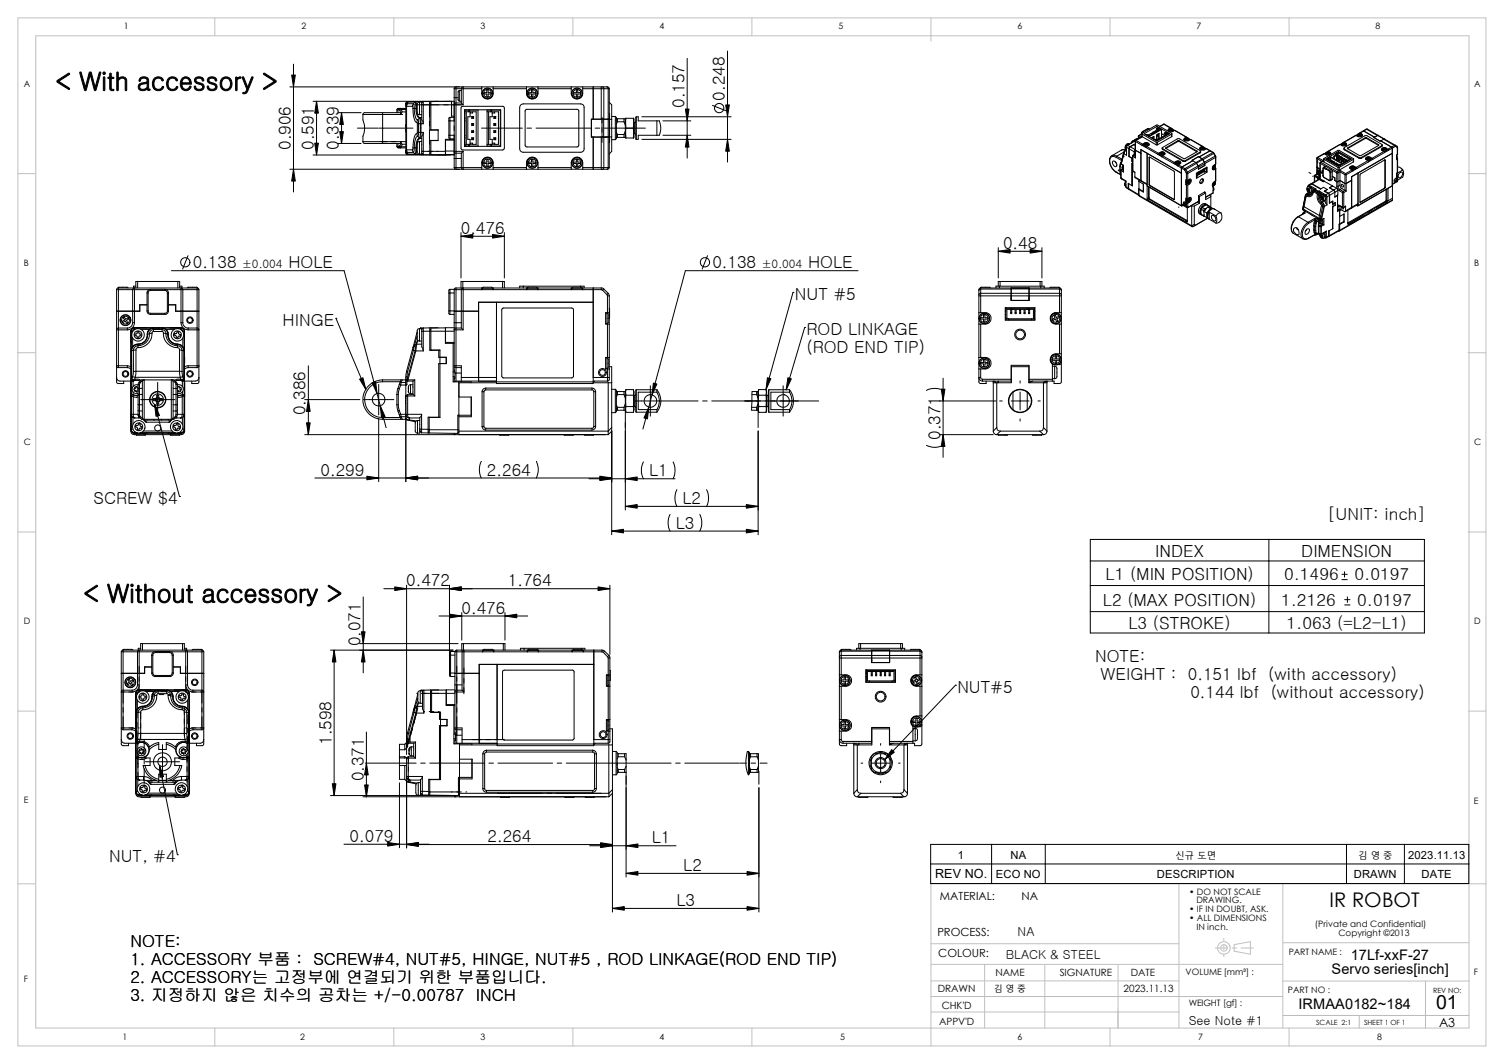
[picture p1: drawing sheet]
<svg xmlns="http://www.w3.org/2000/svg" width="420mm" height="297mm" viewBox="0 0 420 297" stroke-linecap="round" stroke-linejoin="round" font-family="sans-serif">
<defs><g id="words">
<g font-size="6.9">
<text x="15.5" y="25.2">&lt; With accessory &gt;</text>
<text x="23.3" y="168.1">&lt; Without accessory &gt;</text>
</g>
<text font-size="5.6" x="371.3" y="253.1">IR ROBOT</text>
<text font-size="5.5" x="401" y="281.7">01</text>
<g font-size="4.7">
<text x="202.4" y="28.1" transform="rotate(-90 202.4 28.1)">0.248</text>
<text x="191.1" y="30.1" transform="rotate(-90 191.1 30.1)">0.157</text>
<text x="81.2" y="41.9" transform="rotate(-90 81.2 41.9)">0.906</text>
<text x="87.6" y="41.9" transform="rotate(-90 87.6 41.9)">0.591</text>
<text x="94.6" y="41.9" transform="rotate(-90 94.6 41.9)">0.339</text>
<text x="128.7" y="65.3">0.476</text>
<text x="280.1" y="69.5">0.48</text>
<text x="53.8" y="74.9">0.138</text>
<text x="80.5" y="74.9">HOLE</text>
<text x="198.9" y="74.9">0.138</text>
<text x="225.7" y="74.9">HOLE</text>
<text x="222" y="83.8">NUT #5</text>
<text x="78.9" y="91">HINGE</text>
<text x="225.2" y="93.6">ROD LINKAGE</text>
<text x="225.2" y="98.6">(ROD END TIP)</text>
<text x="85.3" y="115.9" transform="rotate(-90 85.3 115.9)">0.386</text>
<text x="262.6" y="122.7" transform="rotate(-90 262.6 122.7)">0.371</text>
<text x="89.5" y="132.8">0.299</text>
<text x="136" y="132.8">2.264</text>
<text x="181.2" y="133">L1</text>
<text x="26.1" y="140.8">SCREW $4</text>
<text x="190.6" y="140.7">L2</text>
<text x="188.7" y="147.6">L3</text>
<text x="370.6" y="145.1">[UNIT: inch]</text>
<text x="322.6" y="155.5">INDEX</text>
<text x="363.3" y="155.5">DIMENSION</text>
<text x="308.7" y="162">L1 (MIN POSITION)</text>
<text x="358.6" y="162">0.1496</text>
<text x="378.3" y="162">0.0197</text>
<text x="113.4" y="163.7">0.472</text>
<text x="141.8" y="163.7">1.764</text>
<text x="128.9" y="171.3">0.476</text>
<text x="308" y="169">L2 (MAX POSITION)</text>
<text x="357.7" y="169">1.2126</text>
<text x="379" y="169">0.0197</text>
<text x="315.1" y="175.6">L3 (STROKE)</text>
<text x="359.2" y="175.6">1.063 (=L2-L1)</text>
<text x="100.7" y="180.4" transform="rotate(-90 100.7 180.4)">0.071</text>
<text x="305.8" y="184.9">NOTE:</text>
<text x="307.3" y="189.9">WEIGHT : 0.151 lbf (with accessory)</text>
<text x="267.3" y="193.4">NUT#5</text>
<text x="332.4" y="194.9">0.144 lbf (without accessory)</text>
<text x="92.5" y="207.9" transform="rotate(-90 92.5 207.9)">1.598</text>
<text x="101.6" y="218.1" transform="rotate(-90 101.6 218.1)">0.371</text>
<text x="97.6" y="235">0.079</text>
<text x="136.2" y="235.1">2.264</text>
<text x="182" y="235.4">L1</text>
<text x="30.5" y="240.7">NUT, #4</text>
<text x="190.8" y="243.1">L2</text>
<text x="188.9" y="252.9">L3</text>
<text x="36.4" y="264.4">NOTE:</text>
<text x="36.4" y="269.4">1. ACCESSORY 부품 : SCREW#4, NUT#5, HINGE, NUT#5 , ROD LINKAGE(ROD END TIP)</text>
<text x="36.4" y="274.4">2. ACCESSORY는 고정부에 연결되기 위한 부품입니다.</text>
<text x="36.4" y="279.4">3. 지정하지 않은 치수의 공차는 +/-0.00787 INCH</text>
</g>
<g font-size="4.1">
<text x="377.2" y="268">17Lf-xxF-27</text>
<text x="371.8" y="272">Servo series[inch]</text>
<text x="362.6" y="281.7">IRMAA0182~184</text>
</g>
<g font-size="3.5">
<text x="261.2" y="245.2">REV NO.</text>
<text x="284.1" y="261.2">NA</text>
<text x="280.9" y="267.6">BLACK &amp; STEEL</text>
<text x="331.9" y="286">See Note #1</text>
<text x="401.9" y="286.7">A3</text>
</g>
<g font-size="3.3">
<text x="67.6" y="74.9">±0.004</text>
<text x="212.8" y="74.9">±0.004</text>
</g>
<g font-size="3.1">
<text x="267.5" y="239.6">1</text>
<text x="282.2" y="239.6">NA</text>
<text x="393.2" y="239.6">2023.11.13</text>
<text x="278.1" y="245.1">ECO NO</text>
<text x="323.1" y="245.1">DESCRIPTION</text>
<text x="378.1" y="245.1">DRAWN</text>
<text x="397" y="245.1">DATE</text>
<text x="262.5" y="251.1">MATERIAL:</text>
<text x="285.3" y="251.1">NA</text>
<text x="261.8" y="261.3">PROCESS:</text>
<text x="262" y="267.1">COLOUR:</text>
</g>
<g font-size="2.8">
<text x="278" y="272.4">NAME</text>
<text x="295.9" y="272.4">SIGNATURE</text>
<text x="315.8" y="272.4">DATE</text>
<text x="261.9" y="276.9">DRAWN</text>
<text x="263" y="281.6">CHK'D</text>
<text x="313.7" y="276.9">2023.11.13</text>
<text x="262.3" y="286">APPV'D</text>
</g>
<g font-size="2.6">
<text x="328.2" y="239.7">신규 도면</text>
<text x="379.3" y="239.7">김 영 중</text>
</g>
<g font-size="2.5">
<text x="34.5" y="8.2">1</text>
<text x="84.2" y="8.2">2</text>
<text x="134.2" y="8.2">3</text>
<text x="184.1" y="8.2">4</text>
<text x="234.2" y="8.2">5</text>
<text x="284.1" y="8.2">6</text>
<text x="334.1" y="8.2">7</text>
<text x="384.1" y="8.2">8</text>
<text x="6.6" y="24.2">A</text>
<text x="411.6" y="24.2">A</text>
<text x="6.6" y="74.2">B</text>
<text x="411.6" y="74.2">B</text>
<text x="6.6" y="124.2">C</text>
<text x="411.6" y="124.2">C</text>
<text x="6.6" y="174.2">D</text>
<text x="411.6" y="174.2">D</text>
<text x="6.6" y="224.2">E</text>
<text x="411.6" y="224.3">E</text>
<text x="332.1" y="249.7">• DO NOT SCALE</text>
<text x="332.1" y="254.7">• IF IN DOUBT, ASK.</text>
<text x="332.1" y="257.1">• ALL DIMENSIONS</text>
<text x="334.1" y="252.2">DRAWING.</text>
<text x="334.1" y="259.6">IN inch.</text>
<text x="367.2" y="258.8">(Private and Confidential)</text>
<text x="373.8" y="261.3">Copyright ©2013</text>
<text x="359.9" y="266.6">PART NAME :</text>
<text x="6.6" y="274.2">F</text>
<text x="331.1" y="272.2">VOLUME [mm³] :</text>
<text x="411.6" y="272">F</text>
<text x="277.5" y="277">김 영 중</text>
<text x="331.9" y="280.9">WEIGHT [gf] :</text>
<text x="359.6" y="277.1">PART NO :</text>
<text x="34.2" y="290.4">1</text>
<text x="83.8" y="290.4">2</text>
<text x="134.2" y="290.2">3</text>
<text x="184.1" y="290.2">4</text>
<text x="234.6" y="290.4">5</text>
<text x="284.1" y="290.2">6</text>
<text x="334.6" y="290.4">7</text>
<text x="384.6" y="290.4">8</text>
</g>
<g font-size="2">
<text x="400.2" y="277.1">REV NO:</text>
<text x="367.5" y="286">SCALE 2:1</text>
<text x="380.9" y="286">SHEET 1 OF 1</text>
</g>
</g></defs>
<g fill="none" stroke="#c0c0c0" stroke-width=".28">
<path d="M5 5h410v287h-410zM10 10h400.2v277h-400.2zM60 5v5M110 5v5M160 5v5M210 5v5M260 5v6.5M310 5v5M360 5v5M5 48.5h5M410 48.5h5M5 98.5h5"/>
<path d="M410 98.5h5M5 148.5h5M410 148.5h5M5 198.5h5M410 198.5h5M5 246.7h5M329.2 246.7v40.3M358.2 246.7v40.3M415 246.7h-155v45.3M260 263.4h69.2M260 269.2h98.2M260 278.2h98.2"/>
<path d="M260 273.8h69.2M275 269.2v17.8M291.8 269.2v17.8M312.2 269.2v17.8M339.3 264.6h3.5M341.8 261.9v.7M341.8 263.8v1.3M341.8 266.4v.6M344 264.6h1.3M344.6 263.7l4.6-.9v3.6l-4.6-.9zM346.6 264.6h3.4M358.2 273.9h52"/>
<path d="M358.2 263.1h52M398.1 273.9v13.1M60 287v5M110 287v5M160 287v5M210 287v5M260 282.5h69.2M310 287v5M358.2 283.5h52M360 287v5M379.6 283.5v3.5"/>
<circle cx="341.8" cy="264.6" r="1.77"/>
<circle cx="341.8" cy="264.6" r=".93"/>
</g>
<g fill="none" stroke="#000" stroke-width=".28">
<path d="M82 17.9v35.7M191.9 16.3v27.8M203.2 14.3v31M80.9 24.3h87M87.4 28.3h38.4M88.4 28.3v15M94.4 31.5h6.4M95.4 31.5v8.5M99.8 35.8h5.9M101.3 39.5l.4 .5h5.1M101.3 39.5h5.5M101.3 32h5.5"/>
<path d="M101.3 32v1.5a5.7 5.7 0 0 1 0 4.5v1.5M105.3 32h7.1M105.9 35.8h9.4M106.4 39.5h7.1M106.8 31.5h5l.2 .5v-.3M106.8 32v7.5M106.8 31.5h-5.1l-.4 .5M106.8 31.5v.5M106.8 39.5v.5M110.8 30.6h.3M110.8 30.6v.9M111.1 30.6h.4"/>
<path d="M111.1 30.6v.9M111.5 30.3l-.4 .3M111.5 30.6l.2 .2M111.5 30.3h-.5l-.2 .3M111.5 30.3h1.8M111.7 30.8l.3 .9M112 39.8v-.3l-.2 .5h-5M112 39.8l-.3 .9M112 39.8l.3 .5M112.1 30.6l-.4 .2M112.1 30.6a.28 .28 0 0 0-.4-.3 .28 .28 0 0 0-.2 .3M112.1 30.6l.2 .6"/>
<path d="M112.1 30.6h1.2M112.3 31.2h1M112.3 31.2l-.3 .5M113.3 28.9h.1M113.3 29.5l.2 .2M113.3 28.9v13.7M113.3 34.7v.8M113.3 36.1v.7M113.4 29.1l-.1 .2M113.5 29.7v12.1M113.5 29.7h1.6M113.6 28.6l-.2 .5"/>
<path d="M113.6 28.6h.1M113.7 28.8l-.4 .6M113.7 28.8l.1 .2M113.7 28.5v.3M113.8 28.4l-.5 .5M113.8 29h1.6M113.8 28.4h.1M113.8 29l-.3 .7M113.9 28.4l-.2 .1 2.2-.1M113.9 28.4l-.3 .2M115.1 29.7l.2 .6M115.3 30.3h.4"/>
<path d="M115.3 30.3a6.2 6.2 0 0 0 .9 3.8l.2 .1M115.4 29l.3 1.3M115.4 29l-.3 .7M115.7 30.3h.5M115.7 30.3l.3 2.3a.8 .8 0 0 0 .7 .8M115.8 29.3h13.5M115.9 28.4l-.5 .6M115.9 28.4l.3 1.9M116 28.4l.3 .6v1.3M116.1 28.4h-.2M116.1 28.4h-2.2M116.2 30.3a2.55 2.55 0 0 0 1 2.6"/>
<path d="M116.2 30.3h.1M116.3 30.3a2.51 2.51 0 0 0 1 2.6M116.3 30.3h.2M116.4 37.3l.3 .8M116.4 34.2l.1 .3M116.4 37.3a1.16 1.16 0 0 0-.8 1.3l-.3 2.7M116.5 37h.4M116.5 34.5h.4M116.5 34.5v2.5M116.5 37l-.1 .3M116.7 38.1a1.85 1.85 0 0 0-1 1.9v1.3M116.7 33.4l.2 1.1"/>
<path d="M116.7 33.4l-.3 .8M116.7 38.1l.5 .5M116.9 37l-.2 1.1M116.9 34.5h.5M116.9 37h.5M116.9 34.5v2.5M117.1 28.5h.7v.2M117.1 32h.7M117.1 39.5h.7M117.1 28.5l-.3 .1-.3 .4v2.4a.59 .59 0 0 0 .6 .6M117.1 39.5h-.2a3.3 3.3 0 0 0-.4 2.7l.1 .5 .5 .3M117.1 28.5v3.5"/>
<path d="M117.1 39.5v3.5M117.2 32.9l.3 .1 .1 1.5M117.2 32.9l.2 1.6M117.2 38.6l.1 .1M117.2 32.9l-.5 .5M117.2 38.6l-.7 .6-.3 2.1M117.2 38.7a2.02 2.02 0 0 0-.9 2v.6M117.3 38.7h.1M117.3 38.7h-.1M117.4 34.5h.2M117.4 37l-.2 1.6M117.4 37h.2"/>
<path d="M117.4 38.7h.4M117.4 34.5v2.5M117.6 37l-.2 1.7M117.6 34.5v2.5M117.6 34.5h.6M117.6 37h.6M117.7 28.4h.1M117.8 32.9h-.5M117.8 28.7v4.7l.4 1.1M118.2 37v6.2M118.2 37l-.4 1.1v4.1M118.2 28.3h1.8"/>
<path d="M118.2 28.3l-.4 .4M118.2 28.3l-2.1 .1M118.2 28.3v6.2M119.9 28.7v3.9M119.9 33.9v1.2M119.9 36.4v3.9M120 28.8h.3M120 28.3v8h2.3M120.3 36.2h2v3h-2.3v4M120.3 39.2v4h4.1M122.3 28.3h-2.3M124.4 39.1h2.4"/>
<path d="M125.3 33.7v4.1M125.3 33.7h.3M125.3 37.8h.3M125.3 37.8v.8l.3 .2M125.6 37.8h1.2v.4M125.6 32.8h1.2M125.6 33.7v4.1M125.6 38.8h1.2M125.6 32.8v.9M125.6 32.8l-.3 .1v.8M125.6 37.8v1M126.1 28.3l-5.8 .1v7.9"/>
<path d="M126.1 28.3v4.1h.7M126.1 28.3h.7v15M126.8 29.3h.5M126.8 33.3v.4h-1.2M126.8 27.3h.5M126.8 27.3v2M126.8 24.8h.5M126.8 38.9h-2.4v3.3M126.8 24.8v2.5M127.3 28.7v.6M127.3 28.7l-.3 .2-.2 .4M127.3 27.3v1.4"/>
<path d="M127.3 24.8v-.5l-.3 .1-.2 .4M127.3 27.3h.6M127.3 28.7h1.5M127.3 24.8h1.5M127.3 24.8v2.5M127.3 29.3v12.9M128.3 25.3l-.4 .4v2.2l.4 .3M128.3 25.3v2.9M128.3 28.2l.5 .1M128.8 24.8l.4-.5 .1 .5M128.8 24.8h.5M128.8 28.7l.5 .6"/>
<path d="M128.8 25.3h-.5M128.8 24.8v3.9M128.9 29.8h11.8l.1 .3v11.6l-.4 .2-11.5-.1-.2-.4zM129.3 24.8h5.2M129.3 24.8v4.5M129.7 33.7h.1M129.7 37.8h.1M129.7 32.9l.1 .8M129.7 30.6h10.1v10.3h-10.1zM129.7 39.8h.1M129.7 31.7h.1M129.7 30.8h.1"/>
<path d="M129.8 38.4l-.1 .3M129.8 33v-2.3h3.7v10.1h-3.8M129.8 33.7v4.1M129.8 38.5v2.3M129.8 31.2h1.7l-.2 .3M129.8 37.8v.6M130.2 30.6v.1M130.2 31.2v9.1M130.9 30.7v.5M131.1 30.7v.5M131.3 31.5v1.1h-.7v6.3h.7v1.1M131.3 40l.2 .3h-1.7"/>
<path d="M131.3 31.5h.7l-.2-.3h1.2v9.1h-1.2l.2-.3h-.7M131.7 32.5h.5M131.7 39h.5M131.7 33h.5M131.7 34.5h.5M131.7 35h.5M131.7 36.5h.5M131.7 37h.5M131.7 38.5h.5M131.7 32.5v.5M131.7 34.5v.5M131.7 36.5v.5"/>
<path d="M131.7 38.5v.5M131.7 32.5l.2 .2M131.7 34.5l.2 .2M131.7 36.5l.2 .2M131.7 38.5l.2 .2M131.9 38.7h.1M131.9 32.7h.1M131.9 32.8h.1M131.9 34.7h.1M131.9 34.8h.1M131.9 36.7h.1M131.9 36.8h.1"/>
<path d="M131.9 38.8h.1M131.9 32.7v.1M131.9 34.7v.1M131.9 36.7v.1M131.9 38.7v.1M131.9 32.8l-.2 .2M131.9 34.8l-.2 .2M131.9 36.8l-.2 .2M131.9 38.8l-.2 .2M132 32.8l.2 .2M132 32.7v.1M132 34.7v.1"/>
<path d="M132 36.7v.1M132 38.7v.1M132 34.8l.2 .2M132 36.8l.2 .2M132 38.8l.2 .2M132.2 32.5l-.2 .2M132.2 32.5v.5M132.2 34.5v.5M132.2 36.5v.5M132.2 38.5v.5M132.2 34.5l-.2 .2M132.2 36.5l-.2 .2"/>
<path d="M132.2 38.5l-.2 .2M134.5 35.8h11.4M134.5 24.8v1.3a1.59 1.59 0 0 0 1.6 1.6 1.59 1.59 0 0 0 1.6-1.6v-1.3M134.5 24.3v.5M135.9 25.1h.4v.8h.8v.3h-.8v.8h-.4v-.8h-.7v-.3h.7zM136 31.2h1.7l-.2 .3M136 30.7h3.7v10.1h-3.7zM136.4 31.2v9.1M137.1 30.7v.5M137.2 30.7v.5M137.5 31.5v1.1h-.7v6.3h.7v1.1M137.5 40l.2 .3h-1.7"/>
<path d="M137.5 31.5h.7l-.2-.3h1.2v9.1h-1.2l.2-.3h-.7M137.7 24.8h9.3M137.7 24.3v.5M137.9 32.5h.5M137.9 39h.5M137.9 32.5l.2 .2M137.9 32.5v.5M137.9 34.5v.5M137.9 36.5v.5M137.9 38.5v.5M137.9 33h.5M137.9 34.5l.2 .2"/>
<path d="M137.9 34.5h.5M137.9 35h.5M137.9 36.5l.2 .2M137.9 36.5h.5M137.9 37h.5M137.9 38.5l.2 .2M137.9 38.5h.5M138.1 38.7h.1M138.1 32.7h.1M138.1 32.8h.1M138.1 32.7v.1M138.1 34.7v.1"/>
<path d="M138.1 36.7v.1M138.1 38.7v.1M138.1 32.8l-.2 .2M138.1 34.8l-.2 .2M138.1 34.7h.1M138.1 34.8h.1M138.1 36.8l-.2 .2M138.1 36.7h.1M138.1 36.8h.1M138.1 38.8l-.2 .2M138.1 38.8h.1M138.2 32.7v.1"/>
<path d="M138.2 34.7v.1M138.2 36.7v.1M138.2 38.7v.1M138.2 32.8l.2 .2M138.2 34.8l.2 .2M138.2 36.8l.2 .2M138.2 38.8l.2 .2M138.4 32.5l-.2 .2M138.4 32.5v.5M138.4 34.5v.5M138.4 36.5v.5M138.4 38.5v.5"/>
<path d="M138.4 34.5l-.2 .2M138.4 36.5l-.2 .2M138.4 38.5l-.2 .2M145.4 29.3l.7-.3h16a.94 .94 0 0 1 1 1v11.5a.94 .94 0 0 1-1 1h-16a1.01 1.01 0 0 1-1-1v-11.5zM146.8 30.6h14.7v10.3l-.4 .1-14.2-.1-.3-.3zM147 24.8v1.3a1.61 1.61 0 0 0 1.6 1.6 1.61 1.61 0 0 0 1.6-1.6v-1.3M147 24.3v.5M147.2 35.8h1.2M148.4 25.1h.4v.8h.8v.3h-.8v.8h-.4v-.8h-.7v-.3h.7zM149.7 35.8h15.2M150.2 24.3v.5M150.2 24.8h9.3"/>
<path d="M159.5 24.8a2.84 2.84 0 0 0 .4 2.2 1.6 1.6 0 0 0 1.7 .6 1.6 1.6 0 0 0 1.1-1.5v-1.3M159.5 24.3v.5M160.2 25.9h.8v-.8h.3v.8h.8v.3h-.8v.8h-.3v-.8h-.8zM162.7 24.3v.5M162.7 24.8h5.2M165.1 38.3h3.5M165.1 38.2l2.5 .1M165.7 24.3v9M165.7 38.3v8.9M166.2 35.8h1.3M167.9 24.3v.5M167.9 24.3h.4"/>
<path d="M167.9 24.8v8.5h.7M167.9 24.8h.7M168.1 32.8v7M168.2 33.3h.1M168.2 38.3h.1M168.3 24.3h1.2M168.3 24.3l.2 .1 .1 .4M168.6 33.3h-3.5v5M168.6 33.3h1.2M168.6 38.3h-.7v8.5M168.6 24.8h1.2M168.6 38.3h1.2"/>
<path d="M168.6 24.8v22M168.7 35.8h11.5M169.5 24.3l.3 .5M169.5 24.3h.4l.2 .5M169.8 24.8h.3M169.8 33.3h.3M169.8 38.2h.3M169.8 24.8v22M169.8 38.3h.3M170.1 33.3h.7M170.1 33.7v4.1M170.1 31.7v1.5"/>
<path d="M170.1 24.8v22M170.1 28.6l.7 .7v12.9l-.7 .8M170.2 38.3l-.1 1.5M170.8 32.5h1M170.8 39h1M170.8 38.2l-.7 .1M171.8 32.5l.3 .3v4.3a2.28 2.28 0 0 1-.3 1.9M171.8 32.5v6.5M172.1 33.1h2.5v1.8M172.1 36.9l.3 .6M172.4 33.1v.9M172.4 37.5v.9"/>
<path d="M172.4 37.5h1.8M172.4 34l-.3 .6M172.4 34h1.8M174.2 33.1v.9M174.2 37.5v.9M174.2 34l.4 .9M174.6 36.7v1.6l.2 .2M174.6 36.7v1.7h-2.5M174.6 34.9v1.8M174.6 36.7l-.4 .8M174.8 33v5.5M174.8 33l-.2 .3v1.6"/>
<path d="M174.8 33h2.1M174.8 38.5h2.1M176.9 33v5.5M176.9 33l.1 .3v5l-.1 .2M177 37.3h.1M177 34.2h.1M177.1 37.3l.4 .4M177.1 34.2v3.1M177.5 33.9l-.4 .3M177.7 32.6h.5v1.1h5.2M177.7 32.6v6.3M179.2 38.9h25"/>
<path d="M179.2 32.6h25M183.4 33.7h.6a4.2 4.2 0 0 1 0 4.1h-.6M183.4 37.8h-5.2v1.1h-.5M183.4 33.7v4.1M185.1 33.7h7.8M185.1 37.8h7.8M199 29.4l3.7 1.5M316.5 39.3l-.5 .6M316.5 39.4l-.4 .5M316.5 39.4l.3 .1-1.9 1.1M317 39.4l.1 .1M317 39.4l.1 4.7"/>
<path d="M317.1 39.5l1.8 1.1M317.1 39.5v4.6M317.1 39.2l-.1 .2M317.1 39.2h.1M317.2 39.2l1.9 1.1M317.2 39.2l-.1 .3M317.3 38.9l-1.2 .6-.3 .5 .7-.7M317.3 38.9l.5-.1-.4 .1M317.3 38.9h.1M317.3 38.9l-.8 .4M317.4 38.9h.1M317.4 38.9l-.9 .5"/>
<path d="M317.5 38.8l-.4 .1M317.5 38.9l-1.2 .7M317.9 38.1h.1M317.9 38.1v.6M318 38.1l.4 .3M318 38.1v.6M318 37.8h.1M318 37.8l.9-.5v.8M318 37.8l-.1 .3M318.1 37.8l-.1 .3M318.1 37.8l.8 .5M318.7 37.3v.1"/>
<path d="M318.9 38.3l-1.8 .9M318.9 37.4l-.8 .4M318.9 38.3l-1.7 .9M318.9 38.1l-.3 .2M318.9 38.1l4 2.3M318.9 37.4l4 2.3M318.9 37.4v.7M318.9 37.4v-.2l4.1-2.3 4.2 2.4-4 2.4M319 36.7l-.3 .6M319 36.7h.1M319.1 36.7l-.4 .6M319.1 36.7l.3 .3"/>
<path d="M319.5 37.3l3.6-2 3.5 2-3.6 2.1zM319.5 40l.2-.1a.66 .66 0 0 1 .8-.1 .66 .66 0 0 1 .3 .8l-.6 .3M319.5 40h.1M319.5 40l-.4 .3M320 37.7h.6M320.5 37.6l.1 .1M320.5 35.9l-1.5 .8M320.5 35.9l.3 .2M320.6 37.7v.1M320.8 35.9h-.3M320.8 35.9l.2 .1M320.8 37.9v.1"/>
<path d="M320.8 37.9h.1M321 37.7l-.2 .2M321 37.8v.1M321.1 37.7v.1M321.5 38.5l.7-.4v.8l.6 .1M321.5 37.5h.1M321.5 37.5v.1M321.7 37.3l-.2 .2M321.7 37.3h.1M321.7 37.3l.1 .1M321.7 37.3v.2M321.7 38.4v.2"/>
<path d="M321.9 38.3v.4M322 36.8v.1M322 36.9l.3 .1M322 36.9l-1.4 .8M322.1 38.2v.6M322.2 37.1v.1M322.2 37.1h.1M322.4 36.9l.1 .1M322.4 36.9v.2M322.4 36.9l-.2 .2M322.5 36.7l.2 .1M322.7 36.8v-.3l-.5 .3 .2 .2"/>
<path d="M322.8 39h-.2l.4 .2M322.8 39v.1M322.9 39.7v.7M322.9 39.7h.3M322.9 36.7l-.2 .1M322.9 35.9v.9M322.9 35.9l.4 .2M323 37.8l.1 .1M323 36.7h.1M323 39.2h.1M323.1 35.3v.5M323.1 36.5l-.1 .2"/>
<path d="M323.1 35.8l.2 .1M323.1 35.8l-.2 .1M323.1 37.5v.4M323.2 39l-.2 .2M323.2 39.7v.7M323.3 36.6l-.2 .1M323.3 35.9h.3M323.3 35.9v.7M323.3 35.7l.2-.1 .9 .6M323.3 39.1l-.1-.1v.2M323.3 35.7l.2 .1-.2 .1M323.3 35.7v.2"/>
<path d="M323.5 38.7l.2 .1v-1.5l-.7 .4v1.5M323.5 38.1l-.5 .3M323.5 37.5h-.2l-.2 .4M323.5 37.3v1.4M323.5 38.7l-.5 .3M323.6 35.9l.4 .3-3.2 1.8-.4-.2 .2-.1M323.6 35.9v.5M323.7 38.7l.1 .1M323.7 38.7v.2M323.9 38.6v.1M324 38.7l-.1-.1-.2 .1M324.4 37.3l.7 .5"/>
<path d="M324.4 36.2l-3.5 1.9M324.4 36.2v2.2l-.4 .2M324.4 38.4h.1M324.5 37.4l-.1 .1M324.6 38.2l-.2 .2M324.7 38.3l-.1-.1v.2M324.9 34.7h.3M324.9 34.7h.1M324.9 34.7l-1.1 .6M325 34.7l-1.1 .6M325 34.7l1.9 1.1M325.1 37.2h.4"/>
<path d="M325.1 37.2l.4 .2M325.1 37.2v.9M325.2 34.7h-.2M325.2 34.7l1.8 1M325.2 37.9l.1-.1v.1M325.2 37.9v.1M325.4 37.8h.1M325.5 37l.3 .3M325.5 37l.2-.1 .8 .5M325.5 37v.8M325.8 37.3v.4M325.8 37.2l.4 .2-3.2 1.8"/>
<path d="M325.8 37.2v.1M325.8 37.2v.4M326.2 36.4h.1M326.3 36.4l.3 .3M326.3 36.4l-.1 .1M326.4 36a.43 .43 0 0 0-.2 .6 .43 .43 0 0 0 .6 .2l1.2-.4M326.4 36v.1M326.6 36l.4-.1a.37 .37 0 0 1 .4 .1 .37 .37 0 0 1 .1 .4l-.8 .2-.3-.3zM326.7 36l.3 .2M326.7 36l-.1 .1 .2 .2M326.7 36v.2M326.8 36.3l-.2 .1 .4-.1"/>
<path d="M326.8 36.3h.2M326.8 36.3v.1M326.9 35.8l-.5 .2M326.9 35.8l.1 .1M327 36.2v.1M327 35.9l-.6 .2-.1 .3M327 35.9l.6 .2 .1 .3M327 35.9h.2M327 35.9h-.1M327.1 36.3l.3 .1-.4-.1M327.1 36.3h-.1M327.1 36.3v.1"/>
<path d="M327.2 38.1l-4 2.3M327.2 38.1h.1M327.2 36v.2M327.2 37.3v.8M327.2 36l.2 .1-.3 .2M327.2 36l-.2 .2M327.6 36.2l.4 .2M327.7 36.4l-.4 .3M327.7 36.4v.1M328 36.4l3.4 1.9M328 36.4l3.3 1.9M328.9 39.3v.2"/>
<path d="M328.9 39.3l-3.3 1.9M328.9 39.5l-3.3 1.9M328.9 39.3h.4M328.9 39.5h.4M329.3 39.3l4.9 2.9M329.3 39.5l4.9 2.9M329.3 39.3v.2M330.7 38.9a.81 .81 0 0 1 .7-.4 .81 .81 0 0 1 .7 .4M330.7 38.9l.3 .4M330.7 38.9l-.1 .1M330.7 38.9v.2M330.8 38.6v.1"/>
<path d="M330.8 38.6a.42 .42 0 0 0-.2 .5 .42 .42 0 0 0 .6 .2l.7-.1 .5-.3M330.8 38.7h.1a.56 .56 0 0 1 .6-.2 .56 .56 0 0 1 .4 .4l-.7 .2zM331.1 38.6l.3 .1M331.1 38.6l-.1 .1 .3 .1M331.1 38.6v.1M331.3 38.8l-.3 .2 .4-.1M331.3 38.8l.1 .1M331.3 38.8v.2M331.3 38.3l-.5 .3M331.3 38.3l.2 .1M331.4 38.7v.2M331.5 38.4l.1 .1"/>
<path d="M331.5 38.4l-.2 .1M331.5 38.8l.3 .2-.4-.1M331.5 38.8l-.1 .1M331.5 38.8v.2M331.6 38.6v.1M331.6 38.6l.2 .1-.3 .1M331.6 38.6l-.2 .1M332 38.7l.4 .2M332.1 39.1v-.2l-.4 .4M332.4 38.9l3.4 2M332.4 38.9l3.3 2M375 40l.2 .1"/>
<path d="M375 40h-.1l.3 .3M375 40v.1M375.2 39.8l-.1 .1M375.2 39.8l.1 .1M375.4 39.7l.4 .3M375.4 39.7l-.2 .1M375.5 40h.2l-.3 .2M375.5 40l-.3 .1M375.5 40v.1M375.8 40h.1M375.8 40a.43 .43 0 0 1 .2 .5 .43 .43 0 0 1-.5 .2l-.8-.1-.5-.3M378.7 37.8l-3.5 1.9"/>
<path d="M378.7 37.8l-3.3 1.9M379 37.8l.3 .3M379 37.8l-.1 .1M379 37.6l-.3 .2M379.1 37.6l.1-.1a.56 .56 0 0 1 .6-.2 .56 .56 0 0 1 .4 .5l-.7 .2zM379.4 37.4l-.1 .1 .3 .2M379.4 37.4l.3 .2M379.4 37.4v.2M379.6 37.7l-.3 .1 .4-.1M379.6 37.7h.1M379.6 37.7v.1M379.6 37.3h.1"/>
<path d="M379.6 37.3h-.1M379.7 37.6v.1M379.7 37.3l-.6 .2-.1 .3M379.7 37.3l.6 .2 .1 .3M379.8 37.2l.4 .2M379.8 37.2l-.2 .1M379.8 37.7l.3 .1-.4-.1M379.8 37.7h-.1M379.8 37.7v.1M379.9 37.4l.2 .1-.3 .2M379.9 37.4l-.2 .2M379.9 37.4v.2"/>
<path d="M380.2 37.4a.47 .47 0 0 1 .2 .7 .47 .47 0 0 1-.7 .1l-1-.4M380.2 37.4v.1M380.4 37.8l-.4 .3M380.4 37.8h.1M380.4 37.8v.1M380.7 36.5l.1 .1M380.7 36.5l-1.1 .6M380.8 36.6l-1 .6M380.8 36.6l3 1.7M381.3 38.7h.3M381.3 38.4l-5 2.9M381.3 38.7l-5 2.8"/>
<path d="M381.3 38.4v.3M381.3 38.4h.3M381.5 36.1h.4M381.5 36.1h.1M381.5 36.1l-.8 .4M381.6 38.4l3.4 2M381.6 38.7l3.4 1.9M381.6 38.4v.3M381.6 36.1l3 1.7M381.6 36.1l-.8 .5M381.9 36.1l3 1.7M381.9 36.1h-.3"/>
<path d="M383.8 38.3h.1M383.8 38.3l-.2 .1 1.8 1M384.6 37.8l-.8 .5M384.7 37.8h.2M384.7 37.8l1.8 1M384.7 37.8l-1 .6 1.7 1M384.9 37.8l1.7 1M384.9 37.8h-.3M385.6 39.3l3 1.8M385.6 39.3l-.2 .1M385.7 39.2l-.3 .2M386.4 38.9l-.8 .4"/>
<path d="M386.4 38.9l3 1.7M386.5 38.8h.1M386.6 38.8l-.2 .1M386.6 38.8h.1M386.6 38.8l3 1.8M80.9 47.2h87M87.4 43.3h38.4M94.4 40h6.4M110.8 40.9l.2 .3 .5 .1M110.8 40v.9M110.8 40.9h.3M111.1 40.9h.4"/>
<path d="M111.1 40v.9M111.1 40.9l.4 .4M111.5 41.3h1.8M111.5 40.9l.4 .4 .2-.3M111.7 40.7l-.2 .2M111.7 40.7l.4 .3M112.1 41h1.2M112.3 40.3h1M112.3 40.3l-.2 .7M113.3 42.1l.4 .7M113.3 42.6l.2 .3 .3 .2M113.3 42.6h.1"/>
<path d="M113.3 42.6l.2 .4 .3 .1M113.3 42.2l.1 .2M113.4 42.4l.2 .5M113.5 41.8l.3 .7M113.5 41.8l-.2 .2M113.5 41.8h1.6M113.6 43l.3 .1M113.6 42.9h.1M113.7 42.8v.2M113.8 42.5l-.1 .3M113.8 43.1h.1M113.8 42.5h1.6"/>
<path d="M113.9 43.1l4.3 .1M115.1 41.8l.3 .7M115.3 41.3h.4M115.3 41.3l-.2 .5M115.4 42.5l.5 .6M115.7 41.3l-.3 1.2M115.7 41.3h.5M115.9 43.1h.2M115.9 43.1l-2.2-.1 .2 .1M116.1 43.1h-.1M116.2 41.3l-.3 1.8M116.2 41.3h.1"/>
<path d="M116.3 41.3l-.1 1.8M116.3 41.3h.2M117.7 43.2h.1M117.8 42.8v.2h-.7M117.8 42.2h6.6M117.8 42.8l.4 .4M117.8 42.2v.6M118.2 43.2h1.8M120 42.7h.3M122.5 43.2h-2.5M124.4 43.2h2.4M124.4 42.2v1"/>
<path d="M126.5 43.1v.1M126.8 42.2h.5M126.8 42.2l.2 .4 .3 .2M126.8 44.2h.5M126.8 42.2v2M126.8 42.2h-2.4v.9h2.4M126.8 46.8h.5M126.8 44.2v2.6M126.8 46.8l.5 .4v-.4M127.3 42.2v.6M127.3 42.8v1.4M127.3 42.2h2"/>
<path d="M127.3 42.8h1.5M127.3 46.8h1.5M127.3 44.2v2.6M127.3 44.2h1.5M128.8 46.8h.5M128.8 46.8l.5 .4v-.4M128.8 42.8v4M129.3 46.8h5.2M129.3 42.2v4.6M129.3 42.2l-.5 .6M130.2 40.8v.1M130.9 40.3v.5"/>
<path d="M131.1 40.3v.5M134.5 46.8a3.1 3.1 0 0 1 .3-2.3 1.59 1.59 0 0 1 1.8-.6 1.59 1.59 0 0 1 1.1 1.6v1.3M134.5 46.8v.4M135.2 45.3h.7v-.8h.4v.8h.8v.3h-.8v.8h-.4v-.8h-.7zM137.1 40.3v.5M137.2 40.3v.5M137.7 46.8h9.3M137.7 46.8v.4M147 46.8a3.1 3.1 0 0 1 .3-2.3 1.61 1.61 0 0 1 1.8-.6 1.61 1.61 0 0 1 1.1 1.6v1.3M147 46.8v.4M148.4 44.5h.4v.8h.8v.3h-.8v.8h-.4v-.8h-.7v-.3h.7zM150.2 46.8v.4"/>
<path d="M150.2 46.8h9.3M159.5 46.8a2.67 2.67 0 0 1 .4-2.3 1.59 1.59 0 0 1 1.7-.6 1.59 1.59 0 0 1 1.1 1.6v1.3M159.5 46.8v.4M160.2 45.3h.8v-.8h.3v.8h.8v.3h-.8v.8h-.3v-.8h-.8zM162.7 46.8v.4M162.7 46.8h5.2M167.9 46.8h.7M167.9 46.8v.4M167.9 47.2h.4M168.3 47.2h1.2M168.6 46.8l-.3 .4M168.6 46.8h1.2"/>
<path d="M169.8 46.8h.3M169.8 46.8l-.3 .4M170.1 46.8l-.2 .4h-.4M310.5 43.5a2.77 2.77 0 0 0 .4 4l.8 .6M310.5 43.5l.6-.2 .7 .3M310.7 45.1a.86 .86 0 0 1 1 .2 .86 .86 0 0 1 .2 .9 .61 .61 0 0 1-.7 .2 .61 .61 0 0 1-.4-.6zM311.4 45.1l.3 .5M311.7 48v.1M311.7 43.9l1.5 .9M311.7 48l1.2 .7M311.7 43.9a1.15 1.15 0 0 0-1.5 0 1.15 1.15 0 0 0-.3 1.4 3.8 3.8 0 0 0 1.8 2.7M311.8 43.6l1.5 .8"/>
<path d="M311.8 43.6l-.1 .3M312.4 47.4l-.1 .3M312.7 47.6l.3 1.3M312.7 46.4l.1 .1M312.7 47.6l.1 .1M312.7 46.4v1.2M312.8 47.7l.2 1.1-1.3-.7M312.8 46.5v1.2M312.8 45.8l-.1 .6M312.8 45.8l.1 .1M312.9 45.9l-.1 .6M313 49.6l.2 .4"/>
<path d="M313 47.5l.1 .1M313 49.6l.1 .1M313 45.4v.2M313 47.5v2.1M313 45.4l-.2 .4M313 45.6l-.1 .3M313.1 45.7v.1M313.1 49.7l.1 .3M313.1 45.7h.1M313.1 49.7l1.3 .8v1.7M313.1 47.6v2.1M313.1 47.6l.6 .4"/>
<path d="M313.1 45.4l-.1 .2M313.1 45.8h.1M313.1 45.8l.6 .4M313.1 45.8l.6 .3v1.9M313.1 45.2l-.1 .2M313.1 47.3l.1 .1M313.1 41.9h1.1M313.1 45.3h.1M313.1 45.3v.4M313.1 41.9l-2.6 1.6M313.1 47.3l-.1 .2M313.2 47.4l-.1 .2"/>
<path d="M313.2 50l1.2 .7a.84 .84 0 0 0-.1 1.3M313.2 47.4l.5 .2M313.3 44.6l-.2 .7M313.3 44.6v.1M313.3 44.7l-.2 .6M313.3 45l-.5 1.2M313.5 47.2l-.4 .1M313.5 46.1v.2M313.6 47.2l-.4 .2M313.6 47.2h.1M313.7 46.2l-.2 .1a.67 .67 0 0 0 0 .9M313.7 46.3l-.3 .6 .1 .3"/>
<path d="M313.7 46.2v1.8M313.7 46.9v.3h-.2M313.8 42.8l.1 .1M313.8 42.6v.2M313.8 42.8l-.7 2.9M313.8 42.6l-.5 2.1M313.9 42.5l-2.1 1.1M313.9 42.9l-.8 2.9M313.9 43.6l-.1 .3M314.3 41.9l-.5 .6-.5 2.1M314.3 41.9l.2-.2-.1 .2M314.3 52l.1 .1"/>
<path d="M314.3 41.9h-1.2M314.4 41.9l.1-.1-.7 1M314.4 41.9l-.6 .7M314.4 50.8v.1a.71 .71 0 0 0-.1 1.1M314.4 52.2l.7 .6M314.4 51.4v.6M314.4 52.2l.6 .4M314.5 41.7h.1M314.6 41.8l-.5 .5-.2 .6M314.6 41v.7M314.7 40.6l-.1 .3v2.4l-.7-.4M314.9 40.6l-.3 .5 .6 .4"/>
<path d="M314.9 40.6l.7 .3M314.9 40.6h-.2M315 52.6l.2 .2M315.1 51.3l.1 1.3M315.2 52.7l2.9 1.9-.1-.3M315.2 51.3v1.4M315.2 51.3h.1M315.2 52.7l2.8 1.6M315.2 41.5v2.1M315.2 43.6l.9 .6v.8M315.2 40.2l-.3 .2M315.3 40.2a.88 .88 0 0 0-1 .4 .88 .88 0 0 0 .2 1.1"/>
<path d="M315.3 40.2a.98 .98 0 0 0-.8 1.5M315.3 40.2h.1M315.3 41.6v2.1l.9 .5-.1 7.6M315.3 43.6h-.1M315.3 41.6l1.4 .8M315.4 40.3l-.6 .3M315.6 40.9l-.4 .6M315.6 41l-.3 .6M315.6 41l1.4 .7M316.1 45l.2 .1M316.1 51.8l-1.1-.6v1.4M316.2 44.9l-.1 .1"/>
<path d="M316.2 51.8h-.1M316.3 43.6h.1M316.3 47.7l.1 .1M316.3 43.6v4.1M316.3 45.8l-.2-.1v6.1M316.3 47.7l.1 .2M316.4 47.8v.1M316.4 43.6l.7 .5M316.4 47.8l.5 .2v1.4M316.4 43.6v4.2M316.4 43.3h.1M316.4 47.9l.5 .2"/>
<path d="M316.4 43.3l-.1 .3M316.5 43.3l.5 .3M316.5 43.3l-.1 .3M316.6 40.3l.4 .2M316.6 40.3l-1 .6M316.6 40.3v.1M316.7 42.4l.3-.5-.2 .5M316.7 42.4v.7M316.8 42.4l.2 .1M316.8 42.4v.7M316.9 49.4l1.8 1.2M316.9 49.4l1.7 1"/>
<path d="M317 41.8l1.6 1M317 43l-.6 .3M317 43.1l-.5 .2M317 40.6l-.3-.2-1.1 .6M318.1 54.5l.1 .3 14.7 8.5M318.1 50.2v4.3M318.1 50.7l1.2 .7v2.2l-1.2-.7 .1-.1M318.1 54.5l14.7 8.5M318.6 50.4l.1 .2M318.6 41.8l1.7 1v12.5M318.6 41.8l11.3 6.5M318.6 41.8v8.6"/>
<path d="M318.6 50.4l1.7 1M318.7 50.6l1.6 1M318.9 40.6l1.1 .6M319.1 40.3l-.2 .3M319.3 53.4l-1.3-.7v1.6M319.4 40.3a.52 .52 0 0 0 .2 .6 .52 .52 0 0 0 .6 0M319.4 40.3l-.5 .3M319.4 40.3a.86 .86 0 0 0 1.4 0M319.4 40.3a.79 .79 0 0 1 .7-.4 .79 .79 0 0 1 .7 .4M319.7 40l.6-.1 .3 .2a.51 .51 0 0 1-.5 .5 .51 .51 0 0 1-.5-.5zM319.8 40l.3 .1M319.8 40l.2 .2"/>
<path d="M319.8 40v.1M320 40.2l-.3 .2 .4-.1M320 40.2l.1 .1M320 40.2v.2M320 41.2l3.3 1.9M320.1 40.3l.4 .1-.2-.2v.2M320.1 40.1v.2M320.2 40.9l-.2 .3M320.2 40.9l3.3 1.9M320.3 55.3h.4M320.3 55.3l.4 .7M320.4 40l-.3 .3"/>
<path d="M320.4 40l-.3 .1M320.4 40v.1M320.7 56l10.5 6M320.7 52.2v3.1M320.7 55.3l.2 .3M320.8 40.3l.1 .1M320.8 40.3v.2M320.9 51.5l.2 .4M320.9 55.2l.2 .3M320.9 44l.2-.1 6.8 4 .1 7.7M320.9 55.6l-.2 .4M320.9 44v7.5"/>
<path d="M320.9 52.3v2.9M320.9 44l.1 7.5M320.9 55.6l10.5 6.1M320.9 55.2l-.2 .1M321 51.5l.2 .3M321 51.5h-.1M321.1 51.9l6.7 3.8M321.1 55.5l10.5 6.1M321.1 55.5l-.2 .1M321.2 51.8l6.7 3.9M321.2 51.8l-.1 .1M322.9 40.4h.3"/>
<path d="M323.3 43.1l1.1 .7M323.5 42.8a1.17 1.17 0 0 1 1.8 0l-.1 .3-.6 .3M323.5 42.8l-.2 .3M323.8 42.9l.1 .4 .7 .2M323.8 42.8l-.5 .3M323.8 42.9a.85 .85 0 0 0 1.4 0M323.8 42.9a.79 .79 0 0 1 .7-.5 .79 .79 0 0 1 .7 .5M324 42.6l.4-.1 .6 .1a.51 .51 0 0 1-.5 .5 .51 .51 0 0 1-.5-.5zM324.3 42.5l.2 .2M324.3 42.5l-.2 .1 .3 .2M324.3 42.5v.2M324.4 42.8l-.3 .1 .6-.1"/>
<path d="M324.4 42.8l.6 .1-.3-.1M324.4 42.8v.1M324.4 43.8l3.3 1.8M324.5 41.3l.2 .4M324.5 42.7v.1M324.6 43.4l-.2 .4M324.6 43.4l3.3 1.9M324.7 42.8v.1M324.7 41.7l5.6 3.3M324.7 41.5l5.6 3.3M324.7 41.5v.2M324.7 41.5l-.1-.3 4.6-2.5 6 3.4-.1 .4"/>
<path d="M324.8 42.5l.2 .1-.3 .2M324.8 42.5l-.3 .2M324.8 42.5v.2M325.2 42.9l.1 .1M325.2 42.9v.2M325.6 41.4l4.9 2.9 3.7-1.9M325.6 41.2v.2M327.7 45.6l1.2 .7M327.9 55.7h.1M327.9 55.7h-.1M327.9 45.3l-.2 .3M328 55.6l-.2 .1"/>
<path d="M328.2 45.4a.79 .79 0 0 1 .7-.4 .79 .79 0 0 1 .7 .4M328.2 45.4a.62 .62 0 0 0 .8 .7M328.2 45.4a.79 .79 0 0 0 .7 .5 .79 .79 0 0 0 .7-.5M328.3 45.4l-.6 .2M328.4 45.1a.74 .74 0 0 1 .8-.2 .74 .74 0 0 1 .4 .7l-.5 .4M328.4 45.1v.1M328.4 45.1l-.5 .2M328.4 45.2a.5 .5 0 0 1 .6-.2 .5 .5 0 0 1 .4 .6h-.7l-.3-.1zM328.7 45.1l.2 .2M328.7 45.1l-.2 .1 .4 .2M328.7 45.1v.2M328.9 46.3l1 .6"/>
<path d="M328.9 45.3v.1M329.1 46l-.2 .3M329.1 46l1 .6M329.1 45.3l-.6 .2h.3M329.1 45.3l.3 .2-.5-.1M329.1 45.3v.2M329.2 45.1l.2 .1-.3 .1M329.2 45.1l-.3 .2M329.2 45.1v.2M329.2 57.8l-.1 .1M329.6 45.4l.1 .1M329.6 45.4l.1 .2"/>
<path d="M329.9 57.4l-9.6-5.5 9.6 5.6M329.9 46.9v10.5M329.9 46.9l.8 .5M330.1 46.6l.8 .5M330.1 46.6l-.2 .3M330.3 45h.7M330.3 44.8h.7M330.3 44.8v.2M330.4 57.3l-.4 .2-.1-.1M330.5 56.5a.52 .52 0 0 1 .6 .2 .52 .52 0 0 1-.1 .7l-.5-.5zM330.7 47.4l.1 .1M330.8 47.5l.5 .8"/>
<path d="M330.9 47.1l.2 .2M330.9 56.4a.34 .34 0 0 0-.2 .5 .34 .34 0 0 0 .5 .1M330.9 47.1l-.2 .3M331 44.8v.2M331.1 47.3l.5 .7M331.1 51.5l.2 .1M331.1 56.6l.2 .1M331.1 47.3l-.3 .2M331.3 48.3v.1M331.3 50.3h.4M331.3 55.4h.4M331.3 57.7h.4"/>
<path d="M331.3 48.4h.4M331.3 51.6h.4M331.3 56.7h.4M331.3 50.3a.6 .6 0 0 0 .2 1l-.2-.2 .2-.7M331.3 57.7l.1 .3M331.3 55.4v.1a.55 .55 0 0 0 .2 .9M331.3 57.7l-1.4-.8v.2l1.5 .9M331.3 50.3l-.2-.1v1.3M331.3 55.4l-.2-.1v1.3M331.3 48.4v1.9M331.3 51.6v3.8M331.3 56.7v1"/>
<path d="M331.4 56.5l-1.1 .6M331.5 55.5l-.2 .4 .2 .5M331.5 56.4l-.4 .2M331.5 51.3l-.4 .2M331.6 48l.1 .4M331.6 58v3.9l-.4 .1M331.6 48l-.3 .3M331.6 55.9h.3l-.3 .2zM331.7 57.7l.2 .1M331.7 55.6l.4-.3a.5 .5 0 0 1 .1 .7 .5 .5 0 0 1-.6 .2zM331.7 50.5l.4-.3a.52 .52 0 0 1 .1 .7 .52 .52 0 0 1-.6 .2zM331.7 48.4v1.9"/>
<path d="M331.7 51.6v3.8M331.7 56.7v1M331.8 57.9l-.4 .1M331.9 57.8l-.1 .1M331.9 55.6l.1 .1v-.3l-.1 .9 .1-.1M331.9 55.8l-.3 .1M331.9 55.8h.1M331.9 56.1l.1 .1M331.9 50.5l.1 .1M331.9 51l.1 .1M331.9 50.7l.1 .1M331.9 51.2l.2 .2"/>
<path d="M331.9 56.3l.2 .2M332 50.6v-.3l-.1 .8h.1M332 50.8v.3M332 55.8v.4M332 50.6h.2M332.1 50.5l-.5 .5 .3-.2h-.2M332.1 50.5h.1M332.1 50.5l.1 .1M332.1 55.6l.1 .1M332.1 56.5l-.4 .2M332.1 55.2l-.4 .2M332.1 51.4l-.4 .2"/>
<path d="M332.1 50.1l-.4 .2M332.1 55.2a.43 .43 0 0 1 .6 .1 .43 .43 0 0 1-.1 .6l-.5 .6M332.1 50.1l.2-.1a.66 .66 0 0 1 .4 .6 .66 .66 0 0 1-.4 .7l-.2 .1M332.2 55.2a.78 .78 0 0 1 0 .8 .78 .78 0 0 1-.7 .4M332.2 50a.78 .78 0 0 1 0 .9 .78 .78 0 0 1-.7 .4M332.2 55.1h.1M332.2 50h.1M332.2 55.7l-.2 .1M332.2 55.7v-.2l-.3 .3M332.2 50.6l-.2 .2M332.3 50l.1 .2M332.3 55.1l.1 .2"/>
<path d="M332.7 57.4l.1 .1M332.7 55.8h-.2M332.8 57.5v5.5M332.8 57.5h.7M332.9 44.7l.2 .2M332.9 44.7l.3 .2M332.9 44.7h.1M333.1 44.9l-3 1.7M333.1 44.9l.8 .4M333.5 57.5v5.2M333.9 45.3l-3 1.8M333.9 45.3l.2 .3"/>
<path d="M334 45.4l.1 .2M334.1 48.4h.1M334.1 49.5h.1M334.1 48.3l2.9-1.6v1.4l-2.9 1.7zM334.1 45.6l.5 .7M334.1 45.6l-3 1.7M334.2 48.4v1.1M334.2 42.2v.2M334.3 48.5l.1 .1M334.3 48.5l-.1 1M334.3 48.4l.1 .1M334.4 48.5v.1"/>
<path d="M334.4 56.4l.5 .3M334.5 48.4h.1M334.6 46.3l.1 .4M334.6 48.4l-.2 .2M334.6 48.4l-.2 .1M334.6 46.3l-3 1.7M334.6 48l.1 .1M334.6 43.7l1.1 .7M334.7 56.2l-2.9 1.7M334.7 43.7l.2 .1M334.7 43.7l-1.8 1M334.7 43.7h.1"/>
<path d="M334.7 48.3h.2M334.7 48l.2 .1M334.7 46.7v.5M334.7 47.2h.1M334.7 46.7l-3 1.7M334.7 56.2l-2.8 1.6M334.7 54.7l.2 .2M334.7 48.1l.2 .2M334.7 48.1l-.5 .3M334.7 48.1l-.4 .4M334.8 48h.1M334.9 43.8l.8 .5"/>
<path d="M334.9 48v.1M334.9 48.3h.1M334.9 48.1l.1 .1M334.9 54.9v1.8M334.9 56.7l-1.4 .8M335 48.2l-.1 .1M335.1 41.5l.3 .4M335.1 41.4l-.1 .1M335.1 41.5v.1M335.1 46.2l-.5 .2M335.1 42.5v.2M335.1 42.7l-4.1 2.3"/>
<path d="M335.1 42.5l-4.1 2.3M335.2 48l.1 .1M335.2 41.1v.1M335.2 47.9l.1 .1M335.2 41.1a.49 .49 0 0 0-.1 .7 .49 .49 0 0 0 .7 .1l1-.4M335.3 42.2l-.2 .5M335.3 41.2l.7-.1 .3 .1a.51 .51 0 0 1-.5 .5 .51 .51 0 0 1-.5-.5zM335.3 50.2l.1-.1a.41 .41 0 0 1 .6-.1 .41 .41 0 0 1 0 .6 .49 .49 0 0 1-.4 .6 .49 .49 0 0 1-.6-.5zM335.3 48v.1M335.4 47.9h.1M335.4 58.6v1.3M335.4 59.9l.7 .3"/>
<path d="M335.4 59.9l.8 .5M335.4 47.9l-.1 .2M335.4 47.9l-.1 .1M335.4 58.4l.7 .4M335.4 58.4v.2M335.5 41.1l.3 .2M335.5 41.1l.3 .3M335.5 41.1v.2M335.6 47.8h.2M335.6 49.9l.1 .1a.66 .66 0 0 1 0 .7 .66 .66 0 0 1-.7 .3M335.7 44.3l.2 .3M335.7 40.9l.2 .1"/>
<path d="M335.7 44.4l.2 .1M335.7 44.4l-1.7 1M335.7 40.9l-.5 .2M335.7 47.7l.1 .1M335.7 57.9l-.3 .5M335.7 57.9l.7 .4M335.8 41l-.4 .1-.3 .4M335.8 41.4l.4 .1M335.8 41.4l-.4 .1 .3-.1v.1M335.8 41.3v.1M335.8 47.8h.1M335.8 47.6l.1 .1"/>
<path d="M335.8 41l.5 .1 .2 .4M335.9 41h-.1M335.9 41h.1M335.9 47.7l-.1 .1M335.9 44.5l-1.8 1.1M335.9 44.5l.4 .8M335.9 57.7l-.2 .2M335.9 57.7l-.5 .9M335.9 44.6l.4 .7M336 41.4l.2 .1M336 41.4h-.2M336 41.4v.1"/>
<path d="M336.1 41.1l-.1 .3M336.1 41.1l-.3 .2M336.1 41.1v.2M336.1 58.8l.1 .4M336.1 47.4l.1 .1M336.2 47.8l.2 .1M336.2 47.8l-1.9 1.1M336.2 47.8v.1M336.2 47.9l-1.9 1.1M336.2 47.9l.2 .1M336.2 47.4h.1M336.2 47.5v.1"/>
<path d="M336.2 47.6l-.2-.1 .5 .3M336.2 47.2h.1M336.2 59.9l-.1 .3M336.3 59v1.3l.7 .4M336.3 47.1l.2 .1M336.3 59l.7 .4M336.3 47.2l-1.4 .8M336.3 47.2l-1.4 .9M336.3 53.7l.4 .2M336.3 45.3l.1 .4M336.3 47.4l-.1 .1M336.3 47.4l-.1 .2"/>
<path d="M336.3 45.3l-1.7 1M336.4 47.9v.1M336.4 47l.1 .1M336.4 48l.3-.1 .3 .2M336.4 58.3l-.3 .5M336.4 53.8v-.2l-1.7 1v1.6M336.4 45.7l-1.7 1M336.4 45.7v.5M336.4 46.2l-1.7 1M336.4 46.2h.1M336.5 41.3l.3 .2M336.5 47.1v.1"/>
<path d="M336.5 47.2l.4-.2v1M336.5 41.5l-.3 .4M336.5 41.5v.1M336.5 56.9l.5 .2M336.5 47.8l-.1 .1M336.5 47.8l.4 .2M336.6 56.9a1.86 1.86 0 0 0-1.6 2.8l.4 .2M336.7 53.9l-1.8 1M336.7 53.9v1.8l1.4-.8M336.8 57.2a1.95 1.95 0 0 0-1.4 2.5M336.8 41.5l1.2 .6M336.8 58.2l-.4 .6"/>
<path d="M336.8 41.5l1.1 .6M336.8 58.2l-.4 .1M336.9 46.7l-.4 .4M336.9 58.1l-.1 .1M337 59.4v1.3M337 57.2l.8 .4M337 47.9l-.1 .1M337 57.2l-1.1 .5M337 57.2l.7 .4M337.2 57.3a1.35 1.35 0 0 0-2 1 1.13 1.13 0 0 0 .3 1.7M337.2 57.8l-.9 1.2M337.2 57.8l1 .1 .6 .4"/>
<path d="M337.2 57.8l.7 .4M337.7 57.6l.3 .3M337.7 57.6l-.2 .2h.2M337.7 59.2l1.9 1.1M337.7 59.2v2M337.7 59.2a1.44 1.44 0 0 0 0 2M337.9 42.1l.8 .5M337.9 42.1l-3 1.7M337.9 58.2l-.9 1.2M337.9 58.2l.6 .1M337.9 54.4l.2 .1v3.4M338 42.1h-.1"/>
<path d="M338 42.1l.8 .4M338.1 58.5h-.1a1.82 1.82 0 0 0-.9 1.7M338.2 58.4l-.2 .1a2.33 2.33 0 0 0-.9 1.8M338.7 42.6l.2 .2M338.7 51.4h.2l-.2 .2zM338.7 42.6l-3 1.7M338.7 52.1h.1M338.8 53.8l-2.1 1.3M338.8 53.8l-2.1 1.2M338.8 52.1v1.7M338.8 42.5l.2 .3M338.8 42.5l-.1 .1"/>
<path d="M338.8 51l.3-.2a.5 .5 0 0 1 .2 .7 .5 .5 0 0 1-.7 .2zM338.8 47.2l.3 .1M338.8 46.4l.2 .1M338.8 46.7h.2M338.9 51.1l.1 .1v-.3l-.1 .9 .1-.1M338.9 51.3l-.2 .1M338.9 51.6l.1 .1M338.9 51.3l.1 .1M338.9 46.6l.3 .3M338.9 46.6h.2M338.9 42.8l-3 1.8M338.9 42.8l.4 .8"/>
<path d="M339 46.7v.3l.2-.1M339 46.2a.39 .39 0 0 1 .5 .3 .39 .39 0 0 1-.4 .4l-.2 .2a.47 .47 0 0 1-.4-.5 .47 .47 0 0 1 .5-.4zM339 42.8h-.1M339 42.8l.4 .7M339 46.5l-.1-.2-.2 .7 .3-.3M339 46.5l-.1 .1M339 51.4v.3M339.1 46.6l.1 .3M339.2 58.4a1.71 1.71 0 0 0-2.1 1.9M339.2 51.1l.1 .1M339.2 46.3l.1 .1M339.3 46.8l.2 .2-.1 .2"/>
<path d="M339.3 50.6h.1M339.3 46.8h.1M339.3 50.6a.79 .79 0 0 1 0 .9 .79 .79 0 0 1-.7 .4l.4 .8-.2 .6 .1-.4-.1-.6M339.3 46l.1 .2-.1 .6M339.3 46.8l-.4 .4h-.3M339.3 58.5l-.2-.1 1.9 1M339.3 51.2l-.3 .2M339.3 51.2v-.1l-.4 .2M339.3 46.4l-.2 .2M339.3 46.4l-.3 .1M339.3 43.6l.1 .3M339.3 43.6l-3 1.7"/>
<path d="M339.4 43.5l.1 .3M339.4 43.5l-.1 .1M339.4 45.8a.96 .96 0 0 0-.6 1.6l.3-.1M339.4 50.5a1.04 1.04 0 0 0-.6 1.6M339.4 43.9l-3 1.8M339.4 47.2l-.3 .1M339.4 43.9v1.9M339.4 47.2v3.3M339.5 43.8l-.1 .1M339.5 43.8l-.1 2M339.5 47l-.1 3.5M341 59.4a1.82 1.82 0 0 1-1.4 2.9"/>
<path d="M341 59.4a1.37 1.37 0 0 0-1.4 .9M363.8 58.5l.2 .2M363.8 58.4l.1 .2M363.8 58.4h.1M363.9 58.1l-.1 .3M363.9 58.1l.1 .3M363.9 59.4l-.2 .3M363.9 59.6l-.1 .1M363.9 58.6l.7 .5M363.9 58.6l.1 .1M363.9 59.4v.2M364 57.5l.2 .2"/>
<path d="M364 57.5l-.1 .6M364 58.4l-.1 .2M364 58.4l4.4 2.6M364 58.7l.5 .4M364.2 57.7l-.2 .7M364.2 57.7l4.2 2.5M364.3 59l-.2 .4M364.3 59h.2M364.3 59.3l.3-.2 1.5 .8M364.3 59.4l.1 .1M364.3 59.4l-.4 .2M364.3 59.3l-.4 .1"/>
<path d="M364.3 59.3v.1M364.4 59.5l-1.9 1M364.4 58.9l-.1 .1M364.4 59.5l-1.8 1M364.5 54.6l-.7 3.9M364.5 54.8l.2 .1M364.5 54.6v.2M364.5 54.8l-.5 2.7M364.7 54.9l-.5 2.8M364.8 54.1l-.3 .5M365 54.7l-.3 .2M365 52.6a.53 .53 0 0 1 .6 .3 .53 .53 0 0 1-.1 .7l-.4-.4z"/>
<path d="M365.1 54.5l-.1 .2M365.1 54.5h-.4l-.2 .3M365.1 53h.1M365.2 52.2a.91 .91 0 0 0-.2 1.1 .91 .91 0 0 0 1.1 .4M365.2 52.2a1.02 1.02 0 0 1 .9 1.5M365.2 53l.1 .3M365.2 52.2a.89 .89 0 0 1 1.1 .3 .89 .89 0 0 1-.2 1.2M365.3 54.2h-.5l-.3 .4M365.3 54.2l-.2 .3M365.3 52.8l-.2 .2M365.3 53.3v.1M365.3 53.6v.2"/>
<path d="M365.3 52.8l.1 .1M365.3 52.8h.1M365.3 53.8l-.5 .3h.5M365.3 54.1v.1M365.3 53.8h.5M365.4 51.7h.2l-.3 .4zM365.4 52.9l.1 .2M365.4 52.7l-.1 .1M365.4 52.9l-.2 .1M365.5 52.7l.1 .6M365.5 52.7l-.4 .3M365.5 52.7l-.2 .1"/>
<path d="M365.5 48.1l.6 .3M365.5 53.1l-.2 .2M365.5 53.1l.1 .2M365.6 53.3l-.1 .2-.2-.1M365.6 53.3l-.3 .1M365.6 52.5l.3 .2M365.6 51.7l1.9 1.1M365.8 52.2l.3 .2M365.8 53.8l.5 .2M365.8 53.8l-.5 .3M366.1 59.9l1.7 1M366.1 52.4l.9 .4h.5"/>
<path d="M366.1 51.3h.3M366.3 51.4l-.9 .3M366.3 51.4l-.7 .3M366.3 51.4l2.5 1.4 .8-.5 1 .6-.8 .5 1.1 .6M366.4 51.3l2.5 1.4M366.6 53.3a.85 .85 0 0 1-1.3 .8M366.6 53.6l.1 .1M366.6 53.4v.2M366.6 53.6a1.03 1.03 0 0 1-1.5 .9M366.6 53.4l-.6 .8h-.7M366.7 49.1l-.1 .1M366.7 53.7l-.1 .5-.5 .6-.7 .1-.4-.2"/>
<path d="M366.8 53l-.2 .4M366.9 53.6l-.2 .1M366.9 53.6l.8 .5M366.9 52.8l-.1 .1h.5M367 49.1l.1 .1M367 53.3l-.1 .3M367 53.3h-.3l-.1 .3M367 49.1v1.7M367 53.3l.9 .5M367 53.3l1.1 .7M367.1 49.2v1.5M367.1 49.2l.9 .6"/>
<path d="M367.2 48.9l-.2 .2M367.2 48.9h.1M367.2 49.1l1.1 .6M367.2 53h-.4l-.2 .4M367.2 53l.9 .5M367.2 53l-.2 .3M367.2 53l1.1 .6M367.3 48.9l-.2 .3M367.3 52.9l-.1 .1M367.3 52.9l.8 .5M367.3 48.9l.9 .5M367.5 52.8l-.2 .1"/>
<path d="M367.7 44.2l.1 .1M367.7 46.6l.9 .6M367.7 44.2l.1 4.4M367.7 48.6l-.5 .3M367.7 54.1l.2 .2M367.8 44.3l1.3 .7M367.8 48.6l.8 .5M367.8 48.6l-.5 .3M367.8 43.9l-.1 .3M367.8 43.9l.2 .1M367.9 54.3l.3 .2M367.9 53.8l.3 .7"/>
<path d="M367.9 53.8l-.2 .3M367.9 54.3a2.63 2.63 0 0 0 1 2.7M367.9 47.7a.78 .78 0 0 0 0 .8 .78 .78 0 0 0 .7 .4M367.9 47.7h.4l.9 .6v-.7l.2 .2M367.9 47.8a.57 .57 0 0 1 .6 .4 .57 .57 0 0 1-.2 .7l-.1-.1a.69 .69 0 0 1-.3-1zM368 44l-.2 .3M368 44l1.6 .9M368 44.8v.8M368 46.8v1.3M368 49.4v.7M368 48.3l.1 .1M368.1 53.5l.4 .4 .1 .6"/>
<path d="M368.1 53.5l-.2 .3M368.1 48.3v-.4l.1 .4M368.1 48.3h-.2l.1 .2M368.1 48.4l.2-.1-.1 .1M368.1 48.4l-.1 .1M368.1 53.4l.4 .4 .2 .7M368.1 53.4v.1M368.1 50.1h.3M368.2 50.1h.2M368.2 50.1l-2.1 1.2M368.2 48.4l.1 .4M368.2 48.4l-.2 .1"/>
<path d="M368.2 49.4l-.2 .4M368.2 54.5h.4M368.2 48.3l.3 .1h-.2M368.2 48.2l-.1 .1M368.2 54.5a2.09 2.09 0 0 0 .8 2.2M368.3 48.4v.4M368.3 53.3l.3 .5M368.3 53.3l1.9 1.1M368.3 53.3l-.2 .1M368.4 50.1l-2 1.2M368.4 50.1l1.1 .6 .3-.1M368.4 50.1l1.2 .6"/>
<path d="M368.4 48.3l-.1 .1M368.4 48.7l-.1 .1M368.6 54.5v1.4l.5 .6M368.6 54.5h.1M368.6 53.8l.2 .7M368.6 49.2l-.1 .3-.3-.1M368.6 45.5l.1 .1M368.6 49.2l.1 .2M368.6 47.6l-.3-.1-.4 .2M368.6 45.5v3.7M368.6 49.2l-.4 .2M368.6 53.8l.8 .4"/>
<path d="M368.7 49.4a.44 .44 0 0 1-.2 .4 .44 .44 0 0 1-.5 0M368.7 49.9l-.5 .1M368.7 45.6l1.4 .8M368.7 45.6v3.8M368.7 49.9l1.2 .8M368.7 49.9l-.3 .2M368.7 54.5l-.1 .1a1.66 1.66 0 0 0 .6 1.8M368.7 45.3l-.1 .2M368.7 45.3h.2M368.8 54.5v.2M368.8 54.5h-.1M368.9 57l.1 .4"/>
<path d="M368.9 45.3l-.2 .3M368.9 45.3l4.6 2.7M368.9 55.2h.2M368.9 47.9l-1.1 .6M369 54.8h.1a.48 .48 0 0 1 .5 .4 .48 .48 0 0 1-.3 .6l-.3-.3zM369 56.7l-.1 .3M369 56.7l.4 .8M369 57.4l.4 .1M369 57.4l-.6 2.8M369.1 54.4a.93 .93 0 0 0-.1 1.1 .93 .93 0 0 0 1 .4M369.1 54.4a1.06 1.06 0 0 1 .9 1.5M369.1 54.4a.89 .89 0 0 1 1.1 .4 .89 .89 0 0 1-.2 1.1"/>
<path d="M369.1 55.2l.2-.1 .1 .2M369.1 55.1l-.2 .1M369.1 55.2v.3M369.1 56.5l.5 .4 .1 .7M369.1 56.5l-.1 .2M369.1 55.5v.1M369.2 56.4l-.1 .1M369.2 56.4l.5 .7 .1 .5M369.2 54.6l.4 .2M369.4 55l-.2 .1M369.4 57.5l-.6 2.8M369.4 57.5l.3 .1"/>
<path d="M369.4 55.4v.1M369.4 55.4l-.3 .2M369.4 55l.2 .5M369.4 55l-.2-.1-.1 .2M369.4 55.3v.1M369.4 55.3l-.3 .2M369.4 49l.3 .6 1.5 .8M369.4 49l.1 .1M369.4 54.3l.3 .1M369.4 55.5l-.1 .2-.2-.1M369.5 49.1l.2 .4 1.5 .8M369.5 55.4l-.1 .1"/>
<path d="M369.6 44.9l-.9 .4M369.6 55.5v.1l-.2-.1M369.6 55.5h-.2M369.6 56l.1 .1M369.6 44.9l-.7 .4M369.6 50.7h.1M369.6 46.7l-.2 .2v2.1M369.6 46.7h.3M369.6 44.4l.1 .8M369.7 44.5l-.1-.2 4-2.3h.3l4.1 2.3-.1 .2M369.7 57.6h.1M369.7 44.4v.8"/>
<path d="M369.7 57.6l-.8 3.7M369.7 45.2l3.9 2.3M369.7 44.4l3.9 2.3M369.7 46.9l-.2 .1v2.1M369.7 56.1l-.5 .3M369.7 46.9l1.5 .8M369.7 56.1l.5 .6M369.8 50.6h.1M369.8 50.6l2.3 1.3M369.8 50.6l-.2 .1M369.8 42.9l-2 1M369.8 57.6l-.8 3.7"/>
<path d="M369.8 42.9l-1.8 1.1M369.9 46.7l-.2 .2M369.9 46.7l1.4 .8M369.9 53.3v.1M369.9 53.3l1.1 .6M370.1 42.9a.79 .79 0 0 1 .7-.5 .79 .79 0 0 1 .8 .5M370.1 42.9l.4 .4M370.1 42.9v.1M370.2 54.4l.3 .5M370.2 54.4l-.1 .2 .1 .3h.3M370.2 44.4l3.6-2.1 3.6 2.1-3.6 2zM370.2 42.7l-.4 .2"/>
<path d="M370.2 56.7l.3 .5M370.2 55.7v1M370.2 47.2h-.2M370.3 46.5l-.7 .2M370.3 46.5l1.4 .8M370.3 46.5l-.4 .2M370.3 42.6l.3-.1 .7 .1a.51 .51 0 0 1-.5 .5 .51 .51 0 0 1-.5-.5zM370.5 42.9l.2-.1v.1M370.5 57.2l-.7 .4M370.5 54.9v2.3M370.6 42.5v.2M370.6 42.5l.2 .2"/>
<path d="M370.6 42.5l.5 .5 .2-.1-.3-.1M370.7 52.9l-.8 .4M370.7 44.2l.2 .1M370.7 44.2l.9-.5 3.4 2M370.7 44.2v.4M370.8 42.4h.1M370.8 42.4h-.2M370.8 42.7v.1M370.9 54l-.7 .4M370.9 44.3l-.1 .4M370.9 54l.3 .6M371 53.9l.3 .6"/>
<path d="M371 42.2l-.2 .2M371 42.8l-.5 .1M371 42.8v.1M371 42.2l.4 .3M371 44.2v.6M371 44.2l.1 .1M371 44.2l-.1 .1M371.1 44.3v.6M371.1 42.5v.2M371.1 42.5l.2 .1-.3 .2M371.1 42.5l-.3 .2M371.2 50.4h.3"/>
<path d="M371.2 50.3v.1M371.2 47.7l.2 .4M371.2 54.6l-.7 .3M371.2 54.6v2.1l1-.6v.8M371.3 47.5l.3 .6M371.3 47.5l-.1 .2M371.3 44.2v.8M371.3 54.5l-.1 2.1M371.3 44.2l-.2 .1M371.4 48.1h.2M371.4 50.2h.2M371.4 42.5a.49 .49 0 0 1 .1 .7 .49 .49 0 0 1-.7 .1l-1-.4"/>
<path d="M371.4 50.2l-.2 .1M371.4 42.5v.1M371.4 48.1v2.1M371.6 42.9l-.4 .4M371.6 42.8v.1M371.6 42.9v.1M371.6 43.9l3.2 1.9-1 .4-.1-.1 .1-.2M371.6 43.9l-.5 .3h.2M371.6 43.9v1.2M371.6 50.2l-.1 .2M371.6 48.1v2.1M371.7 47.3l.3 .6"/>
<path d="M371.7 47.3l-.4 .2M371.7 44.7l-.1 .2h.3M371.9 47.4l1.4 .9M371.9 44.9l-.2-.2v.6M371.9 44.9v.4M372 49.2l.7 .5v.7l.6 .3 .9-.3 1.5 .9 1.7-1M372 50l-.5 .4M372 47.9l-.4 .2M372 47.9v2.1M372 50l-.4 .2M372.1 58.8v.1M372.1 51.9v.1"/>
<path d="M372.1 56.2l.1 .8M372.1 51.9l-.9 .5 1.2 .7M372.1 56.9h.1M372.2 57.7v6.1M372.2 57.7l-.1 6.2M372.2 57v.7M372.3 45v.6M372.4 53.1l-1.4 .8M372.4 53.1l.3 .6M372.4 53l.3 .6M372.4 43.6v.6M372.4 45.1v.5"/>
<path d="M372.4 43.6l.2 .1M372.5 45.1l.1 .2M372.6 45.2l.2 .1v.5M372.6 45.3l-.2 .1-.3-.5v.5M372.6 43.7v.6M372.6 45.3v.5M372.6 45.6h.2M372.7 53.7l-1.4 .8M372.7 53.7v1.3l.8-.5M372.8 56.6h.1M372.8 56.6l-.6 .4M372.8 57.3l-.6 .4"/>
<path d="M372.8 56.6v.7M372.8 57.3h.1M372.8 56.6l-.6 .3M372.8 43.4l.2 .1M372.8 43.4l-.4 .2M372.9 43l.1 .1M372.9 43l-.1 .4M373 43.5l-.4 .2M373 45.7l.2-.2v.6M373 45.7h.3M373 45.7v.3M373 43.1v.4"/>
<path d="M373.2 43l-.2 .1M373.2 43l.1 .1M373.2 43v1.7M373.2 45.5l.1 .2M373.3 43.1v1.6M373.3 44.7l.3 .2M373.3 52.6l-1.1-.7-.9 .5 1.1 .6M373.3 52.6l-.9 .4M373.3 52.6l.3 .6M373.3 52l.3 .9 .4 .3M373.3 48.3v3.7M373.3 48.3h.3"/>
<path d="M373.3 52h.3M373.3 45.7v.4M373.5 48l.1 .3M373.5 48l-.2 .3M373.5 57.3h.5M373.5 42.9v1.6l-.2 .2M373.5 54.5v4.5l.6-.3M373.5 54.5h.1M373.5 57.7h.1M373.5 58.3h.1M373.5 58.9h.1M373.5 42.9l-.2 .2"/>
<path d="M373.6 53.2l-.9 .5M373.6 53.2v1.2M373.6 54.4l-.9 .5M373.6 47.5h.4M373.6 57.7l-.1 .1M373.6 46.7h.4M373.6 52l.6 .9M373.6 46.7v.8M373.6 48.3v3.7M373.6 57.7v1M373.7 45.8v.6M373.7 58.6h.1"/>
<path d="M373.7 42.7l3.2 1.8-.9 .4-.3-.4v.8M373.7 42.7l-.4 .2h.2M373.7 42.7v1.5l-.2 .2M373.8 42.3v.2M373.8 43.6v1.2l.1 .1M373.8 42.5l-.9 .5M373.8 42.5l3.4 1.9M373.8 43.6h.3M373.8 43.6l.1-.2v1.5M373.8 45.9l-.3-.1v.5M373.8 58.5l.3 .2M373.8 45.9l.3 .2"/>
<path d="M373.8 45.9v.5M374 57.3l.1 .1M374 46.7v.8M374 43.4l.1 .2M374 53.2l.9 .6M374 57.3l.9 .5M374.1 57.4h-.4l-.1 .3M374.1 57.4l.8 .6M374.1 46.1v.1M374.1 46.1h.1l-.1 .1M374.1 57.5l-.5 .2M374.1 43.6v1.2l-.2 .1"/>
<path d="M374.1 58.7v3.8M374.1 44.4l.2 .2M374.1 46.2h.1M374.2 47.5v.5M374.2 51.7l.1 .5 .4 .4M374.2 52.9l-.2 .3M374.2 58.4l1.3 .7 .3-.2M374.2 47.5l1.6 1M374.2 47.5l-.7 .5M374.2 48l1.4 .8M374.2 48v3.7M374.2 57.5v.9"/>
<path d="M374.2 48l-.6 .3M374.2 51.7l-.6 .3M374.2 52.9l.8 .5M374.2 58.4l-.6 .3M374.2 40.3l-3.4 1.9M374.2 40.3l-3.2 1.9M374.3 44.6l.2 .1M374.3 58.4l-.4 .2M374.5 43.8v1.4l.1 .1M374.5 40.3a.81 .81 0 0 1 .8-.4 .81 .81 0 0 1 .7 .4M374.5 40.3l.4 .4M374.5 40.3v.2"/>
<path d="M374.5 58.5l-.4 .3M374.6 57.7v.1a.35 .35 0 0 0 .1 .5 .35 .35 0 0 0 .5-.2v-.1M374.6 51.5a.38 .38 0 0 1 .5 .2 .38 .38 0 0 1-.2 .5zM374.6 40.1l-.4 .2M374.7 52.6l.9 .5M374.7 52.6l-.5 .3M374.8 43.9l.2 .2v.9M374.8 44.2l.2 .1M374.8 44l-.2 .1-.3-.4v.9M374.8 44.9l.2 .1M374.8 44v1.2l-.2 .1M374.8 44l-.2-.1v1.4"/>
<path d="M374.8 44.4l.1 .1M374.9 53.8h.3M374.9 57.8v.2M374.9 53.8v4M374.9 40l.3-.1a.37 .37 0 0 1 .5 0 .37 .37 0 0 1 .1 .4l-.8 .2-.3-.3zM374.9 57.8h.3M374.9 58h.3M374.9 44.3h.1M375 45l.2 .1M375 53.4l.2 .4M375 53.4l-.1 .4M375.2 44.4v1.2"/>
<path d="M375.2 44.4h.3M375.2 57.8v.2M375.2 40.1v.2M375.2 53.8v4M375.3 41.4l.1 .4M375.3 44.2l.2 .2M375.3 44.3v1.3M375.3 44.2l-.1 .2M375.4 40.2l-.5 .2 .2-.2v.2M375.4 40.2l.3 .2-.5-.1M375.4 40.2v.2M375.4 41.6v.2"/>
<path d="M375.4 41.8l4.1 2.4M375.4 41.6l4.1 2.3M375.5 44.4v1.1M375.5 45.3l.2 .1M375.6 53.1l.3 .2M375.6 48.8v4.3M375.6 53.1l-.6 .3M375.6 48.8h.3M375.8 48.5l-.2 .3M375.8 57.5l-.6 .5M375.8 57.5v1.4M375.8 57.5l-.6 .3"/>
<path d="M375.8 48.5l.1 .3M375.9 44.6v.7M375.9 48.8v4.5M375.9 53.3l-.7 .5M376 40.5v-.2l-.4 .4M376.2 44.8h.2l-.1 .1M376.2 44.8v.2M376.2 44.8h.1M376.2 44.8l-.1-.1-.1 .4M376.3 44.9v.1M376.3 44.9l.1 .1M376.3 41.3v.2"/>
<path d="M376.4 58.7v3.8l.4 .2M377 46.8l-.1 .1M377 46.8v.2M377.1 46.7l.1-.1a.56 .56 0 0 1 .6-.2 .56 .56 0 0 1 .4 .5l-.7 .1zM377.4 58.1l-1.7 1M377.4 57.9v.2M377.4 57.9l1.8-1-.1 .2-1.7 1M377.4 46.5l.3 .2M377.4 46.5l-.1 .1 .4 .2M377.4 46.5v.2M377.4 49.3v8.6M377.4 49.3l1.8-1v9.1"/>
<path d="M377.4 57.9l-1.6 1M377.6 47.4l.2 .3M377.6 47.4l-1.8 1.1M377.7 46.8l-.4 .1h.3M377.7 46.7v.1M377.8 47.7l-1.9 1.1M377.8 46.7l.3 .2-.4-.1M377.8 46.7l-.1 .1M377.8 46.7v.2M377.9 45.2l-3.9 2.3M377.9 44.5l-3.9 2.2M377.9 44.5v.7"/>
<path d="M378 46.5v.2M378 46.5l.1 .1-.3 .1M378 46.5l-.3 .2M378 44.4l-.1 .8M378.2 46.5a.81 .81 0 0 0-1.3 .4l.7 .5M378.2 46.5v.1M378.2 46.5l.5 .2M378.4 46.8a.79 .79 0 0 0-.7-.4 .79 .79 0 0 0-.7 .4M378.4 46.8a.79 .79 0 0 1-.7 .5 .79 .79 0 0 1-.7-.5M378.4 46.8a.61 .61 0 0 1-.7 .7M378.4 46.8l.5 .2M378.7 46.7l.2 .3"/>
<path d="M378.8 57.3l.4 .1M378.9 47l-1.1 .7M379.5 43.9h.7M379.5 44.2h.7M379.5 43.9v.3M380.2 43.9v.3M380.9 59.9l-4.5 2.7M381.4 44.3a.86 .86 0 0 0 1.5 0M381.4 44.3l-.1 .1M381.4 44.3v.1M381.4 44.3a.82 .82 0 0 1 .7-.5 .82 .82 0 0 1 .8 .5M381.6 44l.3-.1a.43 .43 0 0 1 .6 0 .43 .43 0 0 1 0 .6 .43 .43 0 0 1-.6-.1l-.3-.2z"/>
<path d="M381.8 43.9l-.1 .1 .3 .2M381.8 43.9l.3 .2M381.8 43.9v.2M382 44.2l-.3 .1 .4-.1M382 44.2h.1M382 44.2v.1M382 44.8l-3.3 1.9M382 44.8l.2 .4M382.1 44.2l.4 .1-.2-.1v.1M382.1 44.1v.1M382.2 45.2l-3.3 1.8M382.4 43.9l-.3 .2"/>
<path d="M382.4 43.9l.1 .1-.4 .2M382.4 43.9v.2M382.8 44.2l.5 .3M382.9 44.3a.62 .62 0 0 1-.8 .6M383.1 58.6l-1.1 .7M383.2 44.2a1.22 1.22 0 0 0-1.9 0l.1 .3 .6 .3M383.2 44.2l.1 .3M383.3 44.5l-1.1 .7M385 40.6l-5 2.9h-.3l-3.4-2M385 40.4v.2M385.8 41.7a.79 .79 0 0 1 .7-.4 .79 .79 0 0 1 .8 .4M385.8 41.7a.82 .82 0 0 0 1.5 0"/>
<path d="M385.8 41.7l-.1 .1M385.8 41.7v.2M385.9 40.9l-5.7 3.3M385.9 40.7l-5.7 3.2M385.9 40.7v.2M385.9 40.7v-.4l-4.1-2.4-.5-.1-5.9 3.4v.4M386 40.5l-.1 .4M386 41.5l.3-.2 .8 .2a.51 .51 0 0 1-.6 .5 .51 .51 0 0 1-.5-.5zM386.3 41.4l.2 .1M386.3 41.4h-.2l.3 .2M386.3 41.4v.1M386.4 41.6l-.3 .2"/>
<path d="M386.4 41.6l.5 .2-.2-.2v.2M386.4 41.6v.2M386.4 42.3l-3.2 1.9M386.4 42.3l.2 .3M386.5 41.5v.2M386.5 52.6l-6.7 3.8 .1 .1M386.5 52.6h.1M386.6 52.6l-6.7 3.9M386.7 52.2l-.2 .4M386.7 44.6v.1M386.7 44.7v7.5M386.7 44.7h.1"/>
<path d="M386.7 52.2l.1 .1M386.8 41.4l-.5 .5-.2-.1M386.8 41.4l-.3 .1M386.8 41.4v.1M386.8 52.3l-.2 .3M386.8 44.7h-.2l-6.8 3.9v7.9h.1M386.8 44.7v7.6M386.9 56.2l-10.5 6M386.9 56.2l.2 .1M387.1 52.9v3M387.1 56.3l.2 .3M387.1 55.9l.2 .1"/>
<path d="M387.1 55.9l-.2 .3M387.1 41.4h.1M387.1 41.4l.5 .3M387.1 41.4l-.2-.1a.64 .64 0 0 0-.7-.1 .64 .64 0 0 0-.3 .8l.5 .3M387.3 56l-.2 .3M387.3 41.7a.56 .56 0 0 1-.8 .6M387.3 52.8v3.2M387.3 41.7l.4 .3M387.3 56.6l-10.5 6.1M387.3 56h.3M387.6 41.7l.1 .3M387.6 56l-.3 .6"/>
<path d="M387.6 52.6v3.4M387.7 42l-4.4 2.5M388.6 41.1l.2 .3M388.6 41.1l-1 .6M388.7 55.4l-12.1 7M388.8 51.9l-9.6 5.6M388.8 41.4l-1.1 .6M388.8 41.4v10.5M388.8 42.8l-11.4 6.5M388.8 51.9l-9.6 5.5M388.8 55.8l-.1 .2-14.7 8.5M388.8 51.5v4.3"/>
<path d="M388.8 55.8l-14.7 8.5M389.4 40.6l.2 .3M389.4 40.6l-.8 .5M389.6 49.9a.32 .32 0 0 1 .5 0 .32 .32 0 0 1-.1 .4 .36 .36 0 0 1-.3 .5 .36 .36 0 0 1-.4-.4zM389.6 40.9h.1M389.6 40.9l-.8 .5M389.6 40.6l.1 .3M389.6 40.6h-.2M389.6 49.8a.34 .34 0 0 1 .2 .5 .34 .34 0 0 1-.5 .1M389.6 40.6l.5 .2M389.7 40.9l.4 .2M390 48.4v.8"/>
<path d="M390 43.3v.8M390 43.4v.7M390 44.2l.2 .3M390 49.2l.2 .4M390 43.3v1.3l.2-.2M390.1 40.8l.2 .3M390.1 50.8l-1.3 .7M390.1 40.8v.3M390.1 41.1l.1 .1M390.1 49.1l.2 1.3M390.2 50.5l-.1 .3M390.2 43.1l-.2 .2"/>
<path d="M390.2 48.3h-.2v1.4l.2-.1M390.2 41.2v1.9M390.2 44.4v3.9M390.2 49.6v.9M390.2 50.5l-1.4 .9M390.3 50.4l-.2 .4M390.3 41.1l-.1 .1M390.3 50.4l-.1 .1M390.3 41.1l-.1 2M390.3 44.4l-.1 3.9M390.3 49.5v.5M390.3 46.7a1.5 1.5 0 0 1 1.4 .8"/>
<path d="M390.8 48.3a.54 .54 0 0 1 .9-.1 .54 .54 0 0 1-.2 .9 .6 .6 0 0 1-.9 .5 .6 .6 0 0 1 .1-1.1zM391.3 47l.5 .6M391.7 47.5l-1.7 1v.7M391.7 47.5a2.04 2.04 0 0 1 0 1.9l-1.4 .9M37.9 79.9h-.6v.5M38.4 78.6v1.8M38.4 78.6h11.3M38.4 78.6h-.5v1.8M47.9 75.6h48.2l11.7 43.8M49.7 78.6v1.8M49.7 78.6h.5v1.8M50.2 79.9h.6v.5"/>
<path d="M52.5 71.4l-1.5 3.7M128.7 64.9v12.7M128.7 66h12.1M129.2 78.6h-.5v1.8M129.2 78.6h11.1M129.2 78.6v1.8M140.3 78.6v1.8M140.3 78.6h.5v1.8M140.8 64.9v12.7M146.1 79.9h-1v.5M146.1 79.9v.5M146.1 79.9h16"/>
<path d="M162.1 79.9h1v.5M162.1 79.9v.3M197.6 71.4l-1.5 3.7M239.6 75.6h-48.2l-11.9 44.2M278.8 69.1v8.5M278.8 70.1h12.2M279.1 79.9h-1v.5M279.1 79.9h11.5M279.1 79.9v.5M279.3 78.6h-.5v1.3M279.3 78.6h11.1M279.3 78.6v1.3"/>
<path d="M290.4 78.6v1.3M290.4 78.6h.6v1.3M290.6 79.9v.5M290.6 79.9h1v.5M291 69.1v8.5M331.4 61.7l-.2 .3M331.6 61.6l-.2 .1M332.8 63l.1 .3 .3-.1M333.5 62.7l.1 .2h.2M333.5 62.7l-.7 .3M333.8 62.9l3.5-2-4.1 2.3M333.8 62.9l-.6 .3"/>
<path d="M336.1 60.2l.3 .2M337 60.7h.2M337.1 60.3l.1 .4 .5 .5M337.7 61.2l1.9 1.1M338.3 60.3a.87 .87 0 0 1 1 .3 .87 .87 0 0 1 0 1.1 1.16 1.16 0 0 1-1-1.4zM339.6 60.3a2.04 2.04 0 0 1 0 2M361.2 65.2l2.7 1.5M361.4 63.7a1.16 1.16 0 0 1 1.2 .4 1.16 1.16 0 0 1 .2 1.2l-.1 .2a1.23 1.23 0 0 1-1.2-.5 1.23 1.23 0 0 1-.1-1.3zM362.1 63.6l.1 .4 .4 .2M362.5 60.5h.1M362.5 60.5a3.5 3.5 0 0 0-1.6 4.4l.3 .2M362.6 60.5l2.7 1.6"/>
<path d="M362.6 60.5a3.6 3.6 0 0 0-1.6 4.5l.2 .2M364.7 64.2a.52 .52 0 0 1 .9-.2 .52 .52 0 0 1-.1 .8 .53 .53 0 0 1-.5 .6 .53 .53 0 0 1-.6-.5zM364.8 64.1h.1M364.9 64l-.3 .4M365.3 62.1a3.5 3.5 0 0 0-1.6 4.4 1.25 1.25 0 0 0 1.7 0M365.3 62.1l.1 .3M365.4 62.4a3.3 3.3 0 0 0-1.5 4l.5 .3 1-.2M365.4 66.5h.1M366.9 63l.2 .2M366.9 63v1.2M366.9 64.2l.2 .1M366.9 64.2v.6"/>
<path d="M366.9 64.8l.3 .6M366.9 62.2l.3 .2M366.9 64.8l.3 .2M366.9 62.2v.8M367.1 61l.1 .1M367.1 61l-1.8 1.1M367.1 61l.1 .3M367.1 63.2h.3M367.1 64.3l.1 .7M367.1 63.2v1.1M367.1 64.3h.3M367.2 61.1h.3"/>
<path d="M367.2 61.1l.2 .5M367.2 65.4l-1.8 1.1M367.2 61.3l-1.8 1.1M367.2 61.3l-.3 .9M367.2 62.4l.3 .1M367.2 65l.2 .4M367.2 62.4l-.1 .8M367.4 65.4l.2 .1M367.4 61.6v.3M367.4 65.4h.1M367.4 65.4l-.2 .2h.3M367.4 61.9l-.2 .5"/>
<path d="M367.4 61.9h.3M367.4 64.3l.1 .6M367.4 63.2v1.1M367.5 61.1l.1 .5M367.5 62.5l-.1 .7M367.5 64.9l.2 .4M367.5 64.9l-.3 .1M367.6 61.6h-.2M367.6 61.6l.1 .3M367.6 65.5l-.1 .1M367.7 65.3l-.3 .1M367.7 65.3l-.1 .2"/>
<path d="M367.7 61.9l-.2 .6M367.8 60.9l-.3 .2M367.8 60.9l.2 .4M367.8 61l.7 .2M367.9 61l.6 .3M368 65.2l.5 .3M368 61.3l-.4 .3M368 65.2l-.4 .3M368 65.2l-.5 .4M368 61.3l.2 .4M368.1 63l.5 .3M368.1 63.5l.1 1.5"/>
<path d="M368.2 62.9h.3zM368.2 65l-.2 .2M368.2 65.2l.5 .3M368.2 65l.4 .3M368.2 61.7l-.5 .2M368.2 65l-.5 .3M368.2 61.7l-.1 1.5M368.2 63.2v.3M368.3 61.1v.5M368.3 61.9v.2l.3-.1M368.3 61.9h.1M368.4 61.8v.1"/>
<path d="M368.4 61.8l-.1 .1M368.4 62.1l.1 .3zM368.4 60.2v.8M368.4 61l.1 .2M368.4 61h.4M368.4 60.2l.4 .1M368.5 61.4h-.1a.64 .64 0 0 0-.1 .8 .64 .64 0 0 0 .8 .3M368.5 61.3l.3 .1M368.5 61.2l.3 .2M368.5 62.9h.3M368.5 62.9h.1M368.6 62.4h.1z"/>
<path d="M368.6 61.8h-.2M368.6 61.8v.2M368.6 61.8l-.2 .1M368.6 61.8l.1 .2M368.6 61.3l-.2 .1a.71 .71 0 0 1 .7 1.1M368.6 62h.1M368.6 65.3h.4M368.6 65.3l.1 .2M368.6 62.2l.1 .2M368.6 63.3v2M368.6 65.4v.2a.48 .48 0 0 0 .2 .6 .48 .48 0 0 0 .6-.1l-.4-.7M368.7 65.5h.2"/>
<path d="M368.7 65.7l.1 .1M368.8 65.8l.2-.1 .1 .2M368.8 62v.2M368.8 62.1l-.2 .1M368.8 62l-.3 .2M368.8 65.8l.1 .2M368.8 60.3v.7M368.8 62.9l-.2 .4M368.8 61l.1 .3M368.8 65.6l-.1 .1M368.9 61.4h.1M368.9 63l.1 .2"/>
<path d="M368.9 66.1h.2M368.9 61.3h.1M368.9 61.3v.1M368.9 66v.1M369 65.3l-.1 .2M369 63.2l-.4 .1M369 65.5l.3 .5M369 65.6h-.1M369 63.2v2.1M369 65.5v.1M369 65.6h-.2M369 61.3v.1"/>
<path d="M369 62.5l.3 .2-.5 .2M369.1 61.3a.62 .62 0 0 1 .3 .6 .62 .62 0 0 1-.3 .6M369.1 66.1h.1M369.1 66h.1M369.1 65.9v.1M369.1 65.9l-.2 .1M369.1 66l-.2 .1M369.3 66l-.2 .1M369.3 66l-.1 .1M369.4 62.3v.4l.3 .1M369.4 61.2v.5M369.4 65.2h.1a.7 .7 0 0 1 .4 .8 .7 .7 0 0 1-.7 .5 1.16 1.16 0 0 1-.7-1.1"/>
<path d="M369.7 61l-.7 .4M369.7 62.8l-.7 .4M369.7 61v1.8M369.7 61l-.7 .3M369.7 65.1a.91 .91 0 0 1 .2 1.2M369.9 66.3l-.2 .2M370 64.9v.7M370.4 64.5l-1.5 1M370.4 66.2l-.4 .1M370.4 66.2l-.2 .3-.2-.2M370.4 64.5v1.7M370.4 64.5l-1.4 .8"/>
<path d="M371.1 65.8l-.8 .6M371.1 65.7h.1M371.1 65.8l-.7 .4M371.1 65.8l-.1 .2M371.1 64.4v1.4M371.1 64.4h.1M371.3 64.3l-.2 .1M372.1 63.9l-1 .6v1.3M372.2 63.8h.1M372.2 63.8l-.1 .1M374 64.2l-2.9 1.8M374 64.1h.1"/>
<path d="M374 64.2l-2.9 1.6M374 62.6l.1 .1M374.1 64.3l-.3 .2M374.1 60.4l1.2-.7v2.3M374.1 62.5l-.1 1.7M374.1 62.7v1.6M375.2 61.8l.1 .2M375.3 61.8l-1.2 .7M375.3 62l-1.2 .7M376.4 62.2l.2 .2M376.6 62.4l.2 .3M32.6 80.9v25.8l.3 .4h1.6v-.7"/>
<path d="M32.6 80.9h.5M33.1 91.6l-.3 .1-.2 .4h.5M33.1 80.9h3.9M33.1 91.6h2.5M33.1 80.4h21.9M33.1 80.9v10.7M33.1 92.1v10M33.1 92.1h2.5M33.1 80.4v.5M33.1 80.4l-.4 .1-.1 .4M33.1 91.6v.5M34.4 88.6l.3-.1 .4 .6 .7-.4 .1 .3-.6 .5 .4 .6-.3 .2-.4-.7-.7 .4-.2-.3 .7-.4z"/>
<path d="M35.6 91.6v.5M35.8 80.4l-.3-.2h-2.3l-.3 .2M36.5 97.8v22.6a.94 .94 0 0 0 1 .9h13a.94 .94 0 0 0 1.1-.9v-13.8M36.6 92.5h.4M36.6 92.5l-.1 14.1M36.6 95.6h.1M36.7 98v8M36.7 97.9v8.1M36.7 97.9v.1M37 90.1a1.45 1.45 0 0 1-1.4 1.5M37 96.8l-.4 1.2M37 80.9v9.2"/>
<path d="M37 92.5v.1M37 94.4v2.4M37 80.9l.5-.5v.5M37 80.9h.5M37 90.1h.5M37.3 97.8v5.9M37.3 97.8l-.6 .1M37.5 91.6a.94 .94 0 0 0-.9 .9v5.5M37.5 91.5l13.4 .1M37.5 80.9h4.1M37.5 91.6h13M37.5 91.9h.2"/>
<path d="M37.5 80.9v9.2M37.5 91.6v.3M37.5 91.9l-.3 .2-.2 .4M37.5 91.5a1.01 1.01 0 0 0-.9 1M37.5 91.5a1.01 1.01 0 0 0-1 1v3.1M37.5 90.1a2.02 2.02 0 0 1-1.9 2M38 97.7l-.7 .1M38 97.7v5.9M38.3 92.6h.5v.5l.6 .2v.4l-.6 .2v.5h-.5v-.5l-.6-.2v-.4l.6-.2zM38.5 97l-.5 .3v.4M38.5 96.5l-1 .5-.2 .8M38.5 96.5v.5"/>
<path d="M38.6 96.1a1.82 1.82 0 0 0-1.9 1.9M38.6 96.1l-.1 .4M38.6 96.1a1.89 1.89 0 0 0-1.9 1.8M39.4 91.9h2.3M41.1 81.8h.3M41.1 86.8h.3M41.1 85.1h-2.1v1.8h-6.4M41.1 81.8v5M41.1 86.8a.88 .88 0 0 0 .9 1M41.1 93.3a2.73 2.73 0 0 1-3 2.8l-1.1 .7M41.1 93.3h.1M41.2 93.3a2.67 2.67 0 0 1-2.6 2.8"/>
<path d="M41.2 93.3h-.1M41.4 86.8a.6 .6 0 0 0 .6 .7M41.4 81.8v5M41.7 93.1a3.2 3.2 0 0 1-3.2 3.4M41.7 93.1l-.5 .2M41.7 91.9l-.5 .9-.1 .5M42 80.8a.94 .94 0 0 0-.9 1M42 81.1h4.1M42 80.8h4.1M42 87.5h4.1M42 87.8h4.1M42 81.1a.66 .66 0 0 0-.6 .7"/>
<path d="M42 80.8v.3M42 87.5v.3M42.5 93l-.8 .1M42.5 93a3.7 3.7 0 0 1-.9 2.6 3.9 3.9 0 0 1-3.1 1.4M42.8 92l-.7 .3-.4 .8M42.8 92v.5M42.8 91.6l-.6 .2a1.45 1.45 0 0 0-1 1.5M42.8 91.6l-1.1 .3M42.8 92.5h2.5M42.8 92h2.5M42.8 91.6v.4M42.8 92.5l-.2 .1-.1 .4"/>
<path d="M42.8 91.6a1.94 1.94 0 0 0-1.7 2.4 2.69 2.69 0 0 1-2.5 2.1M44.6 91.5h-7.1a1.02 1.02 0 0 0-.9 1M45.3 91.6a1.67 1.67 0 0 1 1.6 1.7M45.3 92v.5M45.3 92l.8 .4 .3 .7M45.3 91.6l.6 .2a1.58 1.58 0 0 1 1 1.5M45.3 91.6l1.1 .3M45.3 91.6v.4M45.3 92.5l.2 .1 .1 .4M45.6 93l.8 .1M45.6 93a3.8 3.8 0 0 0 3.9 4M46.1 81.1l.4 .2 .2 .5"/>
<path d="M46.1 80.8v.3M46.1 80.8a1.01 1.01 0 0 1 .9 1M46.1 87.5v.3M46.4 91.9l.5 .9v.5M46.4 93.1a3.2 3.2 0 0 0 3.1 3.4M46.4 93.1l.5 .2M46.4 91.9h2.3M46.5 80.9h4M46.7 81.8h.3M46.7 86.8h.3M46.7 86.8a.65 .65 0 0 1-.6 .7M46.7 81.8v5"/>
<path d="M46.9 93.3l.2 1.2a2.66 2.66 0 0 0 2.4 1.6M46.9 93.3h.1M46.9 93.3a2.68 2.68 0 0 0 2.6 2.8M46.9 93.3a2.68 2.68 0 0 0 3.1 2.8l1.1 .7M47 86.8a.94 .94 0 0 1-.9 1M47 85.1h2.1v1.8h6.4M47 81.8v5M47.5 91.5h3.1M48.7 93.1h.6l.1-.5 .5 .1v.5l.6 .2-.1 .5-.5-.1-.3 .6-.4-.1-.1-.6-.5-.1zM49.5 97l.5 .2 .1 .5M49.5 96.1a1.89 1.89 0 0 1 1.9 1.8M49.5 96.5v.5"/>
<path d="M49.5 96.5a1.31 1.31 0 0 1 1.3 1.3M49.5 96.1a1.88 1.88 0 0 1 1.9 1.9M49.5 96.1v.4M50.1 97.7l.7 .1M50.1 97.7v5.9M50.4 91.9h.1M50.5 80.9v9.2M50.5 91.6v.3M50.5 91.5a.94 .94 0 0 1 1 1M50.5 90.1a2.02 2.02 0 0 0 2 2M50.5 91.6a.94 .94 0 0 1 1 .9M50.5 80.9v-.5l.6 .5"/>
<path d="M50.5 80.9h.6M50.5 90.1h.6M50.5 91.9l.3 .1 .3 .5M50.8 97.8v5.9M50.8 97.8l.6 .1M51.1 90.1a1.45 1.45 0 0 0 1.4 1.5M51.1 96.8l.4 1.2M51.1 92.5h.4M51.1 80.9h3.9M51.1 80.9v9.2M51.1 92.5v.1M51.1 94.4v2.4"/>
<path d="M51.4 97.9v8.1M51.4 97.9v.1M51.4 98v8M51.5 92.5v5.5M51.5 95.8v24.2a.94 .94 0 0 1-1 1M51.6 99.7v1.8M52.5 91.6h2.5M52.5 92.1h2.5M52.5 91.6v.5M55 80.9v10.7M55 92.1v10M55 80.4v.5"/>
<path d="M55 80.9h.5M55 91.6v.5M55 80.4l.4 .1 .1 .4M55 91.6l.5 .4-.5 .1M55.2 80.4l-.3-.2h-2.2l-.4 .2M55.5 80.9v25.8l-.3 .4h-1.6v-.7M93.8 88.9h.1M93.8 88.9l8.4 19.8M115.1 97.7l.3 .1M115.1 97.7l-1.6 5.9M115.3 97l-.2 .7M115.4 97h.1"/>
<path d="M115.4 96.8l-.1 .2M115.4 97.8l.5 .1M115.4 97.8l-1.6 5.9M115.7 96.6h.1M115.7 96.6l-.3 .3M115.7 96.6l-.3 1.2M115.9 97.9l-2.2 8.1h.2M115.9 97.9l.2 .1M116.1 98l-2.2 8M116.1 98h2.1M116.2 96.1l-.3 1.8M116.2 96.1l-.5 .4"/>
<path d="M116.3 96.1l-.2 1.9M116.3 96.1h-.1M116.4 93h.1M116.4 93l-1 3.7M116.5 93.8l-.8 2.7M116.5 92.7l-.1 .3M116.6 94.9l-.4 1.2M116.7 95.1l-.4 1M117.1 95.2h.7M117.1 91.7h.7M117.1 91.7a.85 .85 0 0 0-.6 1.3v1.6a.59 .59 0 0 0 .6 .6M117.1 91.7v3.5"/>
<path d="M117.4 91.6v.1M117.4 91.6l-.1 .1M117.6 91.6v.1M117.6 91.6h-.2M117.6 91.6h.6M117.8 92.5v4.3l.4 1.2M117.8 91.7v.2M117.8 92.5h9M117.8 96.1h-1.5M117.8 91.9v.6M118.2 91.6l-.4 .3M118.2 91.6v6.4"/>
<path d="M120 92h.3M120 91.5l-1.8 .1M120 91.5v6.3h2.9M120.3 97.7h2.6v18.8h-3.1M120.4 97.7v.1M122.3 91.5h-2.3M122.5 97.8v1.9h2.1v1.8h-2.1v15M124.4 92.5v-1l-4.1 .1v6.2M124.4 92.5v3.3h2.4M124.4 95.6h2.4M125.3 81.8v5M125.3 81.8h.3"/>
<path d="M125.3 86.8h.3M125.3 86.8v.8l.3 .2M125.6 80.8l1.2 .1M125.6 87.8h1.2M125.6 81.8v5M125.6 81.8h1.2M125.6 86.8h1.2M125.6 80.8v1M125.6 86.8v1M125.6 80.8l-.3 .1v.9M126.5 95.8v10.8h5.1v.2M126.8 80.9h.5"/>
<path d="M126.8 90.1h.5M126.8 90.1v2M126.8 91.5h-2.4v1M126.8 80.9v9.2M126.8 92.1v10M126.8 86.9h6.8M126.8 92.1h.5M127.3 80.4l-.3 .1-.2 .4M127.3 91.6l-.3 .1-.2 .4M127.3 80.4v.5M127.3 91.6v.5M127.3 90.1v1.5"/>
<path d="M127.3 80.9h1.5M127.3 91.6h1.5M127.3 80.4h7.2M127.3 92.1h2M127.3 80.9v9.2M127.3 92.1v10M127.3 90.1h1.5M128.8 80.9l.4-.5 .1 .5M128.8 80.9h.5M128.8 91.6l.5 .5M128.8 80.9v10.7M129.3 80.9h38.6"/>
<path d="M129.3 80.9v11.2M134.5 80.4h.2M134.5 80.4v.5M134.7 80.5v.4M134.7 80.5h2.9M137.5 80.4h.2M137.6 80.5l-.4-.3h-2.2l-.3 .3M137.6 80.5v.4M137.7 80.4h9.3M137.7 80.4v.5M138.6 84.4v22.2M140.3 86.1h19.7l.1 .4v18.7l-.5 .3-19.3-.1-.2-.3v-18.7z"/>
<path d="M147 80.4h.2M147 80.4v.5M147.2 80.5v.4M147.2 80.5h2.9M150 80.4h.2M150.1 80.5v.4M150.1 80.5l-.4-.3h-2.3l-.2 .3M150.2 80.4v.5M150.2 80.4h9.3M159.5 80.4h.2M159.5 80.4v.5M159.7 80.5l-.1 .4"/>
<path d="M159.7 80.5h2.9M162.6 80.5l-.4-.3h-2.2l-.3 .3M162.6 80.4h.1M162.6 80.5v.4M162.7 80.4v.5M162.7 80.4h5.2M165.7 80.4v26.2M165.7 84.4h-32.1v22M167.9 80.4v.5M167.9 80.4l.7 .3M167.9 80.9l.4 .1M168.3 81l1.2 1.3"/>
<path d="M168.6 80.7l-.3 .3M168.6 80.7l1.2 1.2M169.1 99.9h.4M169.1 90.3h.4M169.1 87.4h.4M169.5 82.3l.1 .3M169.5 99.9l.3 .3v2.3l-.3 .3M169.5 87.4l.3 .3v2.3l-.3 .3M169.5 99.9v2.9M169.5 87.4v2.9M169.6 87.3h.5M169.6 99.8h.5"/>
<path d="M169.6 82.6h.5M169.6 90.5h.5M169.6 99.8h-.5v3.2h.5M169.6 87.3h-.5v3.2h.5M169.6 82.6v4.7M169.6 90.5v9.3M169.8 81.9l.3 .7M169.8 81.9l-.3 .4M170.1 87.3v3.2M170.1 99.8v3.2M170.1 86.1v2.7M170.1 82.6v4.7"/>
<path d="M170.1 90.5v9.3M221.4 81.6h.1M221.4 81.6l-7.5 27.2M224.7 91.4h.1M224.7 91.4l-5.2 17.4M273.3 90.5h.6M273.3 82.3v.3M273.3 82.6h.6M273.3 82.6v24l.5 .5h1.6v-.7M273.3 81v1.3M273.3 99.8h.6M273.3 87.3h.6"/>
<path d="M273.9 81.9l-.6 .4M273.9 80.7l-.6 .3M273.9 80.4l-.5 .2-.1 .4M273.9 99.8a3.1 3.1 0 0 1 2.2 .3 1.62 1.62 0 0 1 .6 1.8 1.62 1.62 0 0 1-1.5 1.1h-1.3M273.9 87.3a2.53 2.53 0 0 1 2.2 .3 1.59 1.59 0 0 1 .6 1.8 1.59 1.59 0 0 1-1.5 1.1h-1.3M273.9 80.4h22M273.9 80.7v1.2M273.9 82.6v4.7M273.9 90.5v9.3M273.9 81.9h22M273.9 82.6h22M273.9 81.9v.7"/>
<path d="M273.9 80.4v.3M273.9 88.7h.8v-.8h.3v.8h.8v.4h-.8v.7h-.3v-.7h-.8zM276.6 80.4l-.3-.2h-2.2l-.4 .2M280.7 86.9h.2M280.7 85.9h8.3v3.5h-8.3zM280.9 87.8h-.2M280.9 86.1h8M280.9 88.8h.3M280.9 85.9v3.4h8v-3.4M281.2 86.4h7.4v2.6h-7.4zM281.7 89v.3M282.2 86.4v.5h.3v-.5"/>
<path d="M282.2 87.2h.3v.3h-.3zM282.4 81.9v.7M282.4 80.6v-.2v.3h-8.5M282.4 82.6v1.3h5v-1.3M282.4 80.6v1.3M282.4 86.1v.3M282.4 80.6h5M282.4 83.4h.1M282.9 86.1v.3M283.5 86.4v.5h.3v-.5M283.5 87.2h.3v.3h-.3zM284.7 86.4v.5h.3v-.5"/>
<path d="M284.7 87.2h.3v.3h-.3zM284.9 86.4v.5M286 86.4v.5h.3v-.5M286 87.2h.3v.3h-.3zM286.9 86.1v.3M287.2 86.4v.5h.3v-.5M287.2 87.2h.3v.3h-.3zM287.4 81.9v.7M287.4 80.6v-.2v.3h8.5M287.4 80.6v1.3M287.4 86.1v.3M287.4 83.4h.1"/>
<path d="M288.1 89v.3M288.6 88.8h.3M288.9 86.9h.1M288.9 88.9l.1 .1M294.3 88.1l.4-.2 .3 .7 .7-.3 .1 .4-.7 .3 .3 .7-.3 .1-.3-.7-.8 .3-.1-.3 .7-.3zM295.9 90.5h.5M295.9 82.6h.5M295.9 81.9v.7M295.9 81.9l.5 .4M295.9 87.3a2.02 2.02 0 0 0-2.6 1.1 1.58 1.58 0 0 0 1.6 2.1h1M295.9 98.8h-1a1.62 1.62 0 0 0-1.5 1.1 1.62 1.62 0 0 0 .5 1.7v4.3M295.9 80.7l.5 .3"/>
<path d="M295.9 80.4v.3M295.9 80.4l.4 .2 .1 .4M295.9 80.7v1.2M295.9 82.6v4.7M295.9 90.5v8.3M295.9 98.8h.5M295.9 87.3h.5M296 80.4l-.3-.2h-2.2l-.3 .2M296.4 82.3v.3M296.4 82.6l-.1 24.2-.3 .3h-1.7v-.7h-6.9v-.5h6.5M296.4 81v1.3M32.6 105.4a1.01 1.01 0 0 0 .9 1h3"/>
<path d="M33.1 102.1h-.5l.1 .4 .4 .1M33.1 102.6h2.5M33.1 102.1h2.5M33.1 102.1v.5M35.6 102.1l.9 .3M35.6 102.1v.5M35.6 102.6l.9 .4M36.5 116.5h.1M36.5 115.9h.1M36.5 116.3h.1M36.6 115.7l.5 .8M36.6 115.7v4.1a1.01 1.01 0 0 0 1 1.1"/>
<path d="M36.6 120a.87 .87 0 0 0 .9 1M36.6 115.7h.1M36.7 106l.3 .4M36.7 115.7l.2 .6 .8 .4M36.7 110.5l.5 .2M36.7 115.7h.5M36.7 110.5v5.2M36.8 106l.3 .4M36.9 106l.3 .3M37 105.2l-.2 .8M37 105.2l.8 .1M37.1 116.5l.5 .2"/>
<path d="M37.1 119.8h-.5l.1 .2a.95 .95 0 0 0 .9 .8v-.3M37.1 116.5v1.9M37.2 107.9v-1.5l-.4-.1-.1-.3v4.5l.1-.3h.4v-.8M37.2 110.7l1.4 .2M37.2 110.2l1.4 .2h-.5M37.2 110.2l.9 .2M37.2 110.2v.5M37.2 110.2l-.4 .1-.1 .2M37.2 115.7l.1 .6 .4 .4M37.2 115.7h1.4M37.2 106.3h.1M37.2 110.2h.1"/>
<path d="M37.2 110.7v5M37.2 106.3l-.1 .1M37.3 103.7l-.3 1.5M37.5 108.6l.2 .5M37.6 105.9l.9-.1 .9 .4M37.6 105.9l-.7 .1M37.6 105.9l.1 .3M37.7 106.2l-.5 .1M37.7 106.2l.7-.1 .8 .3-.9-.3-1.1 .2M37.7 116.7h1M37.7 109.1l.3-.1 .1 .3M37.7 109.1l.4 .2"/>
<path d="M37.7 108.2l-.2 .4M37.7 108.2l.1 .3-.3 .1M37.8 105.3h12.5M37.8 105.3l-.2 .6M37.9 118.7l.5 .1 .3-.6 .5 .2-.1 .4 .6 .3-.2 .4h-.5l-.2 .6-.5-.1v-.7l-.5-.1zM38 103.6l-.7 .1M38 103.6l-.2 1.7M38 103.6h12.1M38.1 109.3h.5M38.1 110.4l.5 .1M38.1 110.4h.1M38.2 108l-.5 .2"/>
<path d="M38.2 108l.1 .3 .3-.1M38.2 108l.4 .1M38.6 115.7l.3 .1M38.6 110.1h.3M38.6 114.6l.3 .1M38.6 113h.3M38.6 115.7l.3 .7M38.6 108.5v1.6M38.6 113v1.6M38.6 115.7l.2 .6M38.6 108.5v-1a1.23 1.23 0 0 0-1.7 1.1 1.23 1.23 0 0 0 1.6 1.2M38.6 110.1v2.9"/>
<path d="M38.6 114.6v1.1M38.6 108.8v.3M38.7 116.2v.5M38.7 116.7h.5M38.8 116.3l.7 .8h.5M38.9 106.8l-.3 .6 .3-.1M38.9 108.4v1.7M38.9 108.4l-.3 .1M38.9 113v1.7M38.9 115.8l.2 .4M38.9 107.3v1.1M38.9 110.1v2.9"/>
<path d="M38.9 114.7v1.1M38.9 108.4h.9M38.9 110.1h.9M38.9 113h.9M38.9 114.7h.9M39.1 106.9l-.2 .4M39.1 116.2l.9 .9M39.1 116.2l-.3 .1M39.3 111.5h9.5M40 117.1l.2 .1M40 117.1h8.1M40 106h8.1"/>
<path d="M40 106l-.9 .9M40 106h-.5l-.7 .8 .3 .1M40 106.1l.3-.1v11.1l-.5-.4v-10.2zM40.2 117.2l.3 .1M40.2 117.2l.3 .5M40.4 117.1l-.2 .1M40.5 117.3l.4 .6M40.6 117.7l.3 .2M40.9 117.9h6.3M41.1 117.1v.2M41.1 117.3h-.6M41.1 117.3h5.9"/>
<path d="M43 117.1v.2M43.2 112.9l6.9 25.7M43.4 111.3v.5M43.5 111.8l.3 .3M43.5 111.3h-.7v.5h.7M43.5 111.3h.1M43.5 111.8h.1M43.6 111.8l.2 .2M43.6 111.3v.5M43.8 111v.1M43.8 112v.1M43.8 111v-.7h.5v.7"/>
<path d="M43.8 112.1v.7h.5v-.7M43.8 112.1h.5M43.8 111h.5M43.8 111.1l-.2 .2M43.8 111.1h.5M43.8 112h.5M43.8 111l-.3 .3M44 106.8v9.5M44.3 111l.3 .3M44.3 111.1l.2 .2M44.3 111v.1M44.3 112v.1"/>
<path d="M44.5 111.3h.1M44.5 111.8h.1M44.5 111.8l-.2 .2M44.5 111.3v.5M44.6 111.3h.7v.5h-.7M44.6 111.8l-.3 .3M44.6 111.3v.5M45.1 117.1v.2M47 117.1v.2M47 117.3h.6M47.6 117.3l-.4 .6M47.7 117.1l.2 .1"/>
<path d="M47.8 106l.5 .5v10.2l-.4 .4zM47.9 117.2l-.4 .6-.3 .1M47.9 117.2l-.3 .1M48.1 117.1l-.2 .1M48.1 106l.9 .9M48.1 106h.5l.6 .8M48.3 108.4h.8M48.3 110.1h.8M48.3 113h.8M48.3 114.7h.8M48.6 118.7h.5l.2-.5 .4 .2v.4l.5 .3v.4l-.7 .1-.1 .5-.5-.1 .1-.5-.6-.3zM49 106.9l.1 .4"/>
<path d="M49 116.2l-.9 .9M49 116.2l.2 .1M49.1 113v1.7M49.1 113h.4M49.1 108.4v1.7M49.1 108.4l.4 .1M49.1 110.1h.4M49.1 115.8l-.1 .4M49.1 107.3v1.1M49.1 110.1v2.9M49.1 114.7v1.1M49.2 106.8l-.2 .1"/>
<path d="M49.2 106.8l.3 .6-.4-.1M49.2 106.8l.3 .4v1.3M49.2 116.3l-.6 .8h-.5M49.4 116.2v.5M49.4 116.7h-.5M49.5 115.7l-.4 .1M49.5 114.6l-.4 .1M49.5 109.1l.4 .2M49.5 115.7l-.3 .6M49.5 113v1.6M49.5 108.5v1.6M49.5 115.7h1.4"/>
<path d="M49.5 110.1v2.9M49.5 114.6v1.1M49.5 108h.5M49.5 109.1l.3-.1 .1 .3M49.5 108.2v.3M49.6 107.4a1.25 1.25 0 0 1 1.6 1.3 1.25 1.25 0 0 1-1.7 1.1M50 108l.4 .2M50 108l.1 .3 .3-.1M50.1 103.6l.7 .1M50.1 103.6l.2 1.7M50.3 105.3l.2 .6M50.4 106.2l-.7-.1-.8 .3 .9-.3 1.1 .2"/>
<path d="M50.4 106.2l.5 .1M50.4 109.1l-.5 .2M50.4 108.2l.2 .5M50.5 105.9l-.9-.1-.9 .4M50.5 105.9l.7 .1M50.5 105.9l-.1 .3M50.6 108.7l-.2 .4M50.6 108.7l-.4 .1 .2 .3M50.8 103.7l.2 1.5M50.9 110.7l-1.4 .2M50.9 110.2l-1.4 .3M50.9 110.2l-.9 .2"/>
<path d="M50.9 110.2v.5M50.9 110.2h.3l.2 .3M50.9 115.7h.5M50.9 115.7l-.1 .6-.4 .4 .7-.3 .3-.7M50.9 110.7v5M50.9 106.3h.1M50.9 110.2h.1M50.9 106.3l.1 .1M50.9 107.9v-1.5l.4-.1 .1-.3v4.5l-.1-.3h-.4M50.9 116.5l.4-.3 .1-.5 .1 4.1a1.01 1.01 0 0 1-1 1.1M50.9 116.5l-1.5 .2M50.9 109.4v.8"/>
<path d="M50.9 116.5v1.9M51 119.8h.4a1 1 0 0 1-.9 1M51 105.2l.3 .8M51 105.2l-.7 .1M51.2 106l-.3 .3M51.3 106l-.3 .4M51.4 110.5l-.5 .2M51.4 110.5v5.2M51.4 106l-.3 .4M52.5 102.1l-1 .3M52.5 102.6l-1 .4M52.5 102.6h2.5"/>
<path d="M52.5 102.1h2.5M52.5 102.1v.5M55 102.1v.5M55 102.1h.5l-.1 .4-.4 .1M55.5 105.4a1.01 1.01 0 0 1-1 1h-3M85.1 111.5h15.4M86.1 102.1v19.2M101.5 111.5h8.5M105.7 107.3v8.5M105.7 116.8v17.7M106.8 117.1h5.2M106.8 106h5.2"/>
<path d="M106.8 116.5h5M106.8 106.6h5M106.8 106v.6M106.8 106.6a5 5 0 0 0-5 4.9 5 5 0 0 0 5 5M106.8 116.5v.6M106.8 106a5.5 5.5 0 0 0-5.5 5.5 5.5 5.5 0 0 0 5.5 5.6M110.8 110.1h.4M110.8 113l.3 1.7M110.8 110.1v2.9M110.8 113h.4M111.1 114.7l.4 1.1M111.1 108.4l.4 .1"/>
<path d="M111.1 108.4l-.3 1.7M111.2 113l.3 1.6M111.2 110.1v2.9M111.5 108.5l-.3 1.6M111.5 115.8l.2 .4M111.5 114.6l.4 1.1M111.5 107.3l-.4 1.1M111.5 107.3l.4 .2M111.5 114.6l-.4 .1M111.7 116.2l.4 .1M111.7 106.9l-.2 .4M111.7 116.2l.3 .9"/>
<path d="M111.9 115.7l-.4 .1M111.9 115.7l.2 .6M111.9 115.7h1.4M111.9 107.5l-.4 1M111.9 107.5h1.4M112 106l-.3 .9M112 117.1h.3M112 106h.3M112.1 106.8l-.2 .7M112.1 116.3h1.2M112.1 106.8h1.2M112.1 116.3l.2 .8"/>
<path d="M112.1 106.8l-.4 .1M112.3 117.1h1M112.3 106h1v.8M112.3 106l-.2 .8M113.3 115.7h.5M113.3 105.8v1.6l.3-.1M113.3 115.7v.6M113.3 106.8v.7M113.3 115.7a1.02 1.02 0 0 0 1 1M113.3 105.9l.4 .4M113.3 115.7l.4 .7 .6 .3M113.3 105.9l.3 .1"/>
<path d="M113.3 110.8v.1M113.3 105.3v.6M113.3 107.5v3.8M113.3 110.7v5M113.3 116.3v18.2M113.3 110.4h.2M113.3 117l.1 .1M113.3 111.8v.8M113.5 103.6l.3 .1M113.5 103.6l-.2 1.7M113.6 106l.1 .3M113.6 106.3v1"/>
<path d="M113.6 107.3l-.3 .3M113.7 105.2l-.4 .1M113.7 106l.1 .3M113.7 105.2v.8M113.7 106.3l1.7 .1M113.8 110.2l-.3 .2-.2 .3M113.8 115.7l.1 .6 .4 .4M113.8 110.2v.3M113.8 110.5l-.5 .2M113.8 103.7l-.1 1.5M113.8 115.7h3.9M113.8 110.5h2"/>
<path d="M113.8 110.5v5.2M113.9 106v.4M113.9 106h1.9M114 108.2v1.2l.6 .5M114.2 117.3l1.8 .4M114.3 116.7v.5M114.3 117.2l-.1 .1M114.3 117.2l-.6-.1-.4-.3 .2 .3 .7 .2M114.3 116.7h2.9M114.3 117.2l1.9 .3M114.6 107.4l-.6 .5v.7M114.6 107.4v2.5"/>
<path d="M114.6 109.9h.7M114.6 107.4h.7M115.3 106.4v3.8M115.4 110.2l.4 .3M115.4 110.2h-1.6M115.8 106l-.4 .4M115.8 106v4.5M116.6 117.4h.6M116.6 117.4l-.6 .3v.5a3.3 3.3 0 0 0 .3 2.7h.3M116.6 117.4v3.5M117.7 119.8v1M117.7 119.8h-.5v.5l.5 .5"/>
<path d="M117.7 115.7l-.1 .5-.4 .3v4.4h-.6M117.7 119.8h1.8M117.7 115.7v4.1M119.5 119.8h.3v.4M119.5 119.8v1.1M119.8 120h8.3M119.8 116.5v3.5M119.8 120v.9M122.9 116.5h-3.4v3.3M126.5 105.1h.3v1.5M126.8 102.1h.5M126.8 103.3l.1 .1"/>
<path d="M126.8 102.1v1.7h-.3M126.8 105.5h.2M126.8 103.4h.1M126.8 102.1l.2 .4 .3 .1M126.8 106.4h.5M126.9 103.4l.1 .7M127 104.1h.3M127 105.5l-.2 .4M127 104.1v1.4M127.3 102.1v.5M127.3 102.6v1.5M127.3 102.6h1.5"/>
<path d="M127.3 102.1h1.5v3.3M127.3 106.4h11.3M127.3 104.1v2.3M127.3 104.1h1.5M128.1 110.8h3.5v5.5h-3.5M128.1 106.6v13.8M128.1 106.8h10.5M128.8 105.4v1M128.8 105.4h9.8M131.6 115.9h-3.8v5.1l-8-.1M134.6 109.3h.5M134.6 109.3v9.7"/>
<path d="M134.6 119h.5M134.6 119a1.01 1.01 0 0 0 1 1.1M135.1 109.3v9.7M135.1 119l.2 .5h.3M135.6 108.3a1.01 1.01 0 0 0-1 1M135.6 108.8l-.3 .1-.2 .4M135.6 119.5v.6M135.6 108.3h29.7M135.6 108.3v.5M135.6 108.8h29.7M135.6 119.5h29.7M138.6 106.6v.5h27.1v-.5"/>
<path d="M138.6 106.6h27.1M165.3 108.8l.3 .1 .2 .4M165.3 108.3a1.01 1.01 0 0 1 1 1M165.3 108.3v.5M165.3 119.5v.6M165.7 105.4h3.9M165.7 106.4h3.9M165.7 106.8h5.1M165.8 119l-.1 .4-.4 .1M165.8 109.3h.5M165.8 119h.5M165.8 109.3v9.7"/>
<path d="M166 106.4l-.3 .4M166.3 119a1.01 1.01 0 0 1-1 1.1M166.3 109.3v9.7M169.5 102.8l-.4 .1M169.6 105.4h.5M169.6 103h.5M169.6 105.4v1M169.6 103v2.4M169.8 106.8v13.6M170.1 105.4v.7l-.5 .3M170.1 103v2.4M170.1 102.4h.7v16.9"/>
<path d="M170.8 119.3v1.1M170.8 108.7h1M170.8 115.2h1M170.8 119.3l-1 1.1M171.8 108.7l.3 .3v5.4v.5l-.3 .3M171.8 108.7v6.5M172.1 109.3h2.5v1.7M172.1 113.1l.3 .6M172.1 114.5h2.5M172.1 114l.3 .2M172.4 109.3v.9M172.4 110.2h1.8"/>
<path d="M172.4 110.2l-.3 .6M172.4 113.7h1.8M172.4 113.7v.8M174.2 109.3v.9M174.2 113.7v.8M174.2 110.2l.4 .8M174.6 112.8l.2 2.3M174.6 112.8v1.7M174.6 111v1.8M174.6 114.5v27.9M174.6 112.8l-.4 .9M174.8 108.8v1.5"/>
<path d="M174.8 110.3v3.2M174.8 113.5v1.6M174.8 108.8l-.2 2.2M174.8 110.3h2.1M174.8 108.8h2.1M174.8 113.5h2.1M174.8 115.1h2.1M176.9 108.8v1.5M176.9 113.5v1.6M176.9 110.3v3.2M176.9 108.8l.1 .6v5l-.1 .7M177 110.4h.1"/>
<path d="M177 113.4h.1M177.1 113.4l.4 .4M177.1 110.4v3M177.4 111.9h17.5M177.5 110l-.4 .4M177.7 108.8v6.3M177.7 115.1h5.7M177.7 108.8h5.7M181.6 107.7v8.5M183.4 114.3v.8M183.4 108.8v.7M183.4 109.5h-5.2v4.8h5.2"/>
<path d="M183.4 108.8a5 5 0 0 1 0 6.3M183.4 109.5a4.7 4.7 0 0 1 0 4.8M196.2 111.9h1.3M198.8 111.9h29.8M209.9 113.7h1.4M210 110.2h1.3M211.3 109.3v.9M211.3 113.7v.8M211.3 110.2l.4 .8M211.7 111v-1.7h-1.7l-.1 5.2h1.8v-1.7M211.7 111v1.8M211.7 112.8l-.4 .9"/>
<path d="M211.7 112.8v1.6l.2 .7M211.7 114.2v5.1M211.9 108.8v1.5M211.9 110.3v3.2M211.9 113.5v1.6M211.9 108.8l-.2 .6v1.6M211.9 110.3h2M211.9 108.8h2M211.9 113.5h2M211.9 115.1h2M213.9 113.5v1.6M213.9 110.3v3.2"/>
<path d="M213.9 108.8v1.5M213.9 108.8l.2 .6v5l-.2 .7M214.1 110.4h.1M214.1 113.4h.1M214.2 113.4l.4 .4M214.2 110.4v3M214.6 110l-.4 .4M214.7 108.8v6.3M214.7 115.1h5.8M214.7 108.8h5.8M218.7 107.7v8.5M220.5 114.3v.8"/>
<path d="M220.5 108.8v.7M220.5 109.5h-5.2v4.8h5.2M220.5 108.8a5 5 0 0 1 0 6.3M220.5 109.5a4.7 4.7 0 0 1 0 4.8M258.7 109a5.2 5.2 0 0 1 4.7 0M262.3 111.9h15.8M263.4 105.6v22.1M273.3 103h.6M273.9 103v2.4M273.9 105.4l.1 .3 .4 .2M273.9 105.4h-.4a.55 .55 0 0 0-.1 .6 .55 .55 0 0 0 .6 .3l.4 .1M273.9 101.2h.8v-.8h.3v.8h.8v.4h-.8v.7h-.3v-.7h-.8z"/>
<path d="M274.4 105.9h8v.5h-8M274.4 105.9v.5M277.4 106.6h.6v.2M277.4 106.8h5v-4.8h5l-.1 4.8h5.1M277.4 106.4v14M277.7 106.4v.2M278.3 119.3l.3 .8 .8 .3M278.3 106.8v12.5M278.3 119.3l-.9 1.1M278.8 106.6h-.2v.2M278.8 106.4v.4M279.1 111.9h.8"/>
<path d="M282.1 113.5l.1 .1M282.1 110.3v.1M282.4 111.9h5M282.4 102.4h4.9M282.9 109.5a3.2 3.2 0 0 1 4 0M282.9 109.5v4.8M282.9 109.5a3.2 3.2 0 0 0 0 4.8M282.9 114.3a3.1 3.1 0 0 0 4 0M284.9 106.3v.6M284.9 109.4v5M284.9 116.9v.7M286.9 109.5v4.8"/>
<path d="M286.9 109.5a3.2 3.2 0 0 1 0 4.8M286.9 109.4l.7 .8M287.3 106.6h.7M287.5 110.3h.1M287.6 113.4l-.1 .1M288 111.2l.1 .7M288.4 106.4l-1.1 .4M289.9 111.9h.6M291.4 119.3l-.3 .8-.7 .3M291.4 106.8v12.5M291.4 119.3l1 1.1M291.5 106.4v.4"/>
<path d="M292.1 106.4v.2M292.4 106.6h-.6v.2M292.4 106.4v14M293.9 105.9v.5M293.9 102.2h.6M293.9 105.7h.6M293.9 101.8h.5M293.9 100.2h.8v-.8h.4v.8h.7v.4h-.7v.7h-.4v-.7h-.8zM294.5 102.2v3.5M294.5 102.2a.85 .85 0 0 1 .6 1.3v1.6a.59 .59 0 0 1-.6 .6M296.4 101.3l-.2 .3-.8 .2M36.7 120.3l.3 .4 .5 .2"/>
<path d="M37.5 121h3.1v.5h-2.5v-.2M37.5 120.9h.9M37.5 120.9v.1M39 120.9h10.1M40 120.3h3.9M40.6 120.9v.4M41 120.9h6.1M43.9 120.3h.3M43.9 120.3a.86 .86 0 0 1-.6-1.3 .86 .86 0 0 1 1.5 0 .86 .86 0 0 1-.6 1.3M44.2 120.3h3.8M47.5 120.9v.4M47.6 121.3v.2h2.6v-.2"/>
<path d="M49.7 120.9h.8M50.1 138.6h.1M50.5 120.5v.3M50.5 120.9v.1M50.5 121h-3v.3M51.4 120.3l-.3 .4-.6 .2M85.1 121.3h84.7M87.9 133.4h82.9M117.7 120.8l1.8 .1M119.5 120.9h.3M119.5 120.6h.3M126.8 120.9v.4"/>
<path d="M127.8 120.7h.3M128.1 120.4v.9M128.1 120.4h41.7M134.4 128.8a5.2 5.2 0 0 0 0 4.6M135.6 120.1h29.7M138.6 121.3h1.1M139.6 121.3v.2h2.4M142.1 121.3v.2M149.8 128.8a5.2 5.2 0 0 1 0 4.6M157.6 121.3a.96 .96 0 0 0 1.2 .2h1.3v-.2M163.2 121.3v.2h2.5v-.2M164.5 133.6h24"/>
<path d="M167.8 121.3h1M168.9 121.3h.1M169.8 120.4v.9M170.8 120.4v28.9M170.8 120.4l-1 .9M179.7 128.9a5.3 5.3 0 0 0 0 4.7M188 128.9a5.3 5.3 0 0 1 0 4.7M189 136.7a5.2 5.2 0 0 0 0 4.7M197.3 136.7a5.2 5.2 0 0 1 0 4.7M211.7 120.3v29M258.7 124.3a5.2 5.2 0 0 0 4.7 0M262.3 121.3h15.1"/>
<path d="M277.4 120.4a.94 .94 0 0 0 .9 .9M278.3 121.3h13.1M278.8 121.3v.2h2.5v-.2M279.4 120.4h11M279.4 120.4l-1.1 .9M288.4 121.3v.2h.9h1.6v-.2M290.4 120.4l1 .9M292.4 120.4v.1a.96 .96 0 0 1-1 .8M170.8 148.3h40.9M174.6 141.4h37.1M187.1 143.6a5.2 5.2 0 0 0 0 4.7M195.4 143.6a5.2 5.2 0 0 1 0 4.7"/>
<path d="M304.5 150.6h93.3v26.1h-93.3zM304.5 156.6h93.3M354.3 150.6v26.1M375.5 159.6v1.5M39.8 179.7v1.8M39.8 179.7h11.2M39.8 179.7h-.5v1.8M51 179.7h.5v1.8M51 179.7v1.8M100.4 179.7h27.5M101.4 166.6v21.2M107.2 164.3h63.1"/>
<path d="M113.5 163.4v47.2M122.6 172h24.8M125.5 163.4v18.5M128.9 171v7.7M129.4 179.7h-.5v1.8M129.4 179.7h11.1M129.4 179.7v1.8M140.5 179.7v1.8M140.5 179.7h.5v1.8M141 171v7.7M170.3 163.4v19.3M240.3 179.7h11.2"/>
<path d="M240.3 179.7v1.3M240.3 179.7h-.5v1.3M251.5 179.7h.5v1.3M251.5 179.7v1.3M304.5 163.4h93.3M304.5 170.7h93.3M374.7 161.8h1.5M374.7 160.3h1.5M375.5 168.9h1.5M375.5 167.4h1.5M376.3 166.6v1.5M33.9 181.9v25.8l.4 .5h1.6v-.7"/>
<path d="M33.9 181.9h.5M34.2 181.5l.3-.2h2.4l.2 .2M34.4 181.9h4M34.4 192.7h2.5M34.4 181.5h22M34.4 181.9v10.8M34.4 193.2v10M34.4 193.2h2.9M34.4 192.7l-.4 .2-.1 .3h.5M34.4 181.5v.4M34.4 181.5l-.5 .4M34.4 192.7v.5"/>
<path d="M35.7 189.7l.3-.1 .4 .6 .7-.4 .2 .3-.6 .4 .3 .7-.3 .2-.4-.7-.6 .4-.2-.3 .6-.4zM37.9 193.5v27.9a.94 .94 0 0 0 1 1h13a.94 .94 0 0 0 1-1l-.1-27.9M37.9 196.7h.1M38 193.5a.87 .87 0 0 1 .9-.8h13a.87 .87 0 0 1 .9 .8v5.6M38 193.5v5.6l.4-1.2M38 193.5h.4M38 199.1v17.6M38.1 199l-.1 8.1M38.1 199l-.1 .1M38.3 197.8v2.6M38.4 193.5v.2M38.4 195.5v2.4"/>
<path d="M38.4 181.9v9.3M38.4 181.9l.4-.4 .1 .4M38.4 181.9h.5M38.4 191.2h.5M38.4 191.2a1.52 1.52 0 0 1-1.5 1.5M38.6 198.9v5.9M38.6 198.9l-.5 .1M38.9 191.2a1.82 1.82 0 0 1-2 1.9v-.4M38.9 181.9h4M38.9 181.9v9.3M38.9 191.5v1.7h-.4M39 193l-.4 .1-.2 .4"/>
<path d="M39.3 198.8l-.7 .1M39.3 198.8v7.7M39.3 181h-.7v.5M39.7 193.7h.4l.1 .5 .6 .2v.4l-.5 .1-.2 .6h-.4l-.2-.6-.5-.1v-.4l.5-.1zM39.9 197.2a1.81 1.81 0 0 0-1.8 1.8M39.9 198.1l-.5 .3-.1 .4M39.9 197.2a1.82 1.82 0 0 0-1.9 1.9M39.9 197.6l-1 .5-.3 .8M39.9 197.6v.5M39.9 197.2v.4M40.8 193h2.3M42.4 187.9a.94 .94 0 0 0 1 .9"/>
<path d="M42.4 186.2h-2v1.8h-6.5M42.4 182.9v5M42.4 193.9h.8M42.4 182.9h.3M42.4 187.9h.3M42.5 194.4h.1M42.5 194.4a2.67 2.67 0 0 1-3 2.8l-1.1 .7M42.5 194.4a2.61 2.61 0 0 1-2.6 2.8M42.7 187.9a.66 .66 0 0 0 .7 .7M42.7 182.9v5M42.9 193h.8M43.1 193l-.5 .7-.1 .7"/>
<path d="M43.1 194.2a3.2 3.2 0 0 1-3.2 3.4M43.1 194.2l-.6 .2M43.4 182.2h4M43.4 181.9h4M43.4 188.6h4M43.4 188.8h4M43.4 181.9v.3M43.4 182.2a.72 .72 0 0 0-.7 .7M43.4 188.6v.2M43.4 181.9a1.01 1.01 0 0 0-1 1M43.8 194.1a3.7 3.7 0 0 1-.9 2.6 3.9 3.9 0 0 1-3 1.4M43.8 194.1l-.7 .1"/>
<path d="M44.2 193.6l-.4 .5M44.2 193.1l-.8 .3-.3 .8M44.2 193.1v.5M44.2 192.7l-.7 .2a1.58 1.58 0 0 0-1 1.5M44.2 192.7l-1.1 .3M44.2 193.6h2.4M44.2 193.1h2.4M44.2 192.7v.4M44.2 192.7a1.94 1.94 0 0 0-1.8 2.4 2.59 2.59 0 0 1-2.5 2.1M44.5 193.9h1.3M45 193h1.2M45.9 192.6h-7a1.03 1.03 0 0 0-1 .9"/>
<path d="M46.6 192.7a1.77 1.77 0 0 1 1.7 1.7M46.6 193.1v.5M46.6 193.1l.9 .4 .2 .7M46.6 192.7l.6 .2a1.52 1.52 0 0 1 1 1.5M46.6 192.7l1.1 .3M46.6 192.7v.4M46.6 193.6l.3 .2v.3M46.9 194.1l.8 .1M46.9 194.1a3.9 3.9 0 0 0 4 4M47 193.9h.9M47.4 182.2a.72 .72 0 0 1 .7 .7M47.4 181.9v.3"/>
<path d="M47.4 181.9a1.01 1.01 0 0 1 1 1M47.4 188.6v.2M47.5 193h.8M47.7 193l.5 .8 .1 .6M47.7 194.2l.5 .2M47.7 193h2.3M47.7 194.2a3.2 3.2 0 0 0 3.2 3.4M47.8 181.9h4.1M48.1 182.9h.3M48.1 187.9h.3M48.1 182.9v5M48.1 187.9a.66 .66 0 0 1-.7 .7"/>
<path d="M48.2 194.4h.1M48.2 194.4l.2 1.2a2.66 2.66 0 0 0 2.5 1.6M48.3 194.4h.1M48.3 194.4a2.67 2.67 0 0 0 3 2.8l1.1 .7M48.3 194.4a2.55 2.55 0 0 0 2.6 2.8M48.4 186.2h2v1.8h6.5M48.4 182.9v5M48.4 187.9a.94 .94 0 0 1-1 .9M48.8 192.6h3.1a1.02 1.02 0 0 1 .9 .9M50 194.2h.5l.3-.5 .5 .1v.6l.5 .1-.1 .4h-.5l-.2 .6-.5-.1v-.5l-.5-.3zM50.9 198.1l.5 .3 .1 .4 .7 .1M50.9 197.6v.5"/>
<path d="M50.9 197.6l.9 .4 .4 .9M50.9 197.2a1.81 1.81 0 0 1 1.8 1.8M50.9 197.2a1.81 1.81 0 0 1 1.8 1.9M50.9 197.2v.4M51.5 197.6v7.6M51.5 181h.6v.5M51.8 193l.4 .1 .2 .4M51.9 191.2a1.89 1.89 0 0 0 2 1.9v-.4M51.9 181.9v9.3M51.9 191.5v1.7h.3M51.9 181.9v-.4l.3 .1 .2 .3M51.9 181.9h.5"/>
<path d="M51.9 191.2h.5M52.2 198.9v5.9M52.2 198.9l.5 .1M52.2 192.7l-13.3-.1a1.01 1.01 0 0 0-1 .9M52.4 181.9h4M52.4 181.9v9.3M52.4 191.2a1.52 1.52 0 0 0 1.5 1.5M52.4 197.9l.4 1.2M52.4 193.5h.5M52.4 193.5v.2M52.4 195.5v2.4M52.5 199.5l-.1 2.5"/>
<path d="M52.7 199v.1M52.7 199l-.1 8.1M52.7 199.1v8M53.5 193.2h2.9M53.7 181.5l.2-.2h2.4l.2 .2M53.9 192.7h2.5M56.4 181.5v.4M56.4 181.9h.5M56.4 192.7v.5M56.4 181.9v10.8M56.4 193.2v10M56.4 181.5l.5 .4"/>
<path d="M56.4 192.7l.4 .2 .1 .3h-.5M56.9 181.9v25.8l-.4 .5h-1.6v-.7M92.3 181.5h34.2M93.3 181.5v40.6M115.4 198.8l.2 .1M115.4 198.8l-1.7 5.9M115.5 198.1l-.1 .7M115.5 198.1h.1M115.6 198h.1M115.6 198.9l.5 .1M115.6 198.9l-1.6 5.9M115.6 198l-.1 .1"/>
<path d="M115.9 197.7h.1M115.9 197.7l-.3 .3M115.9 197.7l-.3 1.2M116.1 199l.2 .1M116.1 199l-2.2 8.1M116.2 199.5l-.7 2.6M116.3 199.1l-2.2 8M116.3 199.1h2.1M116.3 197.2l-.4 .4M116.3 197.2l-.2 1.8M116.4 193.5h.1M116.5 197.2l-.2 1.9"/>
<path d="M116.5 197.2h-.2M116.6 194.1h.1M116.6 194.1l-1 3.7M116.7 193.8l-.1 .3M116.7 197.6l-.5 2M116.7 194.9l-.8 2.7M116.8 196l-.5 1.2M116.9 196.2l-.4 1M117.3 192.8l-.3 .1a4.6 4.6 0 0 0-.3 2.8l.3 .5 .3 .1M117.3 192.8v3.5M117.3 196.3h.7M117.3 192.8h.7"/>
<path d="M117.6 192.7v.1M117.6 192.7l-.1 .1M117.6 193.5h9.4M117.8 192.7l-.1 .1M117.8 192.7h-.2M117.8 192.7h.6M118 193v4.9l.4 1.2M118 192.8v.2M118 197.1l-1.5 .1M118.3 198.6h.3M118.4 192.7l-.4 .3M118.4 192.7v6.4"/>
<path d="M119.8 198.6h1.3M120.2 192.6v6.3h2.8M120.2 193.1h.3M120.2 192.6l-1.8 .1M120.5 198.8h2.5v18.8h-3M120.6 198.8v.1M122.4 198.6h.2M122.5 192.6h-2.3M122.7 198.9v1.9h2.1v1.8h-2.1v15M124.6 193.5v-.9l-4.1 .1v6.2M124.6 196.7h2.4M124.6 193.5v3.4h2.4"/>
<path d="M125.5 182.9h.3M125.5 187.9h.3M125.5 187.9v.7l.3 .2M125.5 182.9v5M125.8 181.9v1M125.8 187.9v.9M125.8 181.9l-.3 .2v.8M125.8 181.9h1.2M125.8 188.8h1.2M125.8 182.9h1.2M125.8 187.9h1.2M125.8 182.9v5"/>
<path d="M126.7 196.9v10.7h5.1v.3M127 181.9h.6M127 191.2h.6M127 191.2v2M127 193.2h.6M127 192.6h-2.4v.9M127 181.9v9.3M127 193.2v10M127.6 181.9h1.4M127.6 192.7h1.4M127.6 181.5h7.1M127.6 181.9v25.6"/>
<path d="M127.6 191.2h1.4M127.6 181.5l-.4 .1-.2 .3M127.6 192.7l-.5 .2-.1 .3M127.6 181.5v.4M127.6 192.7v.5M127.6 191.2v1.5M129 192.7l.5 .5h-1.9M129 181.9v10.8M129 181.9l.4-.4 .1 .4M129 181.9h.5M129.5 181.9h38.6M129.5 181.9v11.7"/>
<path d="M133.8 188h-6.8M134.7 181.5v.4M134.7 181.5h.2M134.9 181.6h2.9M134.9 181.6l.2-.3h2.3l.4 .3M134.9 181.6l-.1 .3M137.8 181.5h.1M137.8 181.6v.3M137.9 181.5h9.3M137.9 181.5v.4M138.8 185.5v22.2M140.5 187.2h19.7v19.2l-.4 .2-19.3-.1-.2-.3z"/>
<path d="M146.3 181v.5M146.3 181h16M146.3 181h-1v.5M147.2 181.5v.4M147.2 181.5h.2M147.4 181.6h2.9M147.4 181.6v.3M147.4 181.6l.2-.3h2.3l.4 .3M150.2 181.5h.2M150.3 181.6v.3M150.4 181.5h9.3M150.4 181.5v.4"/>
<path d="M159.7 181.5h.2M159.7 181.5v.4M159.9 181.6l.2-.3h2.2l.5 .3M159.9 181.6v.3M159.9 181.6h2.9M162.3 181v.3M162.3 181h1v.5M162.7 181.5h.2M162.8 181.6v.3M162.9 181.5v.4M162.9 181.5h5.2M165.8 185.5h-32v22"/>
<path d="M165.8 181.5v26.2M168.1 181.9l.4 .2M168.1 181.5v.4M168.1 181.5l.7 .3M168.5 182.1l1.2 1.2M168.8 181.8l-.3 .3M168.8 181.8l1.3 1.2M169.3 191.4h.4M169.3 188.5h.4M169.7 183.3l.1 .4M169.7 188.5l.3 .3v2.4l-.3 .2M169.7 188.5v2.9"/>
<path d="M169.8 183.7v4.7M169.8 191.6v9.3M169.8 188.4h-.5v3.2h.5M169.8 183.7h.5M169.8 191.6h.5M169.8 188.4h.5M170.1 183l.2 .7M170.1 183l-.4 .3M170.3 187.2v2.7M170.3 183.7v4.7M170.3 191.6v9.3M170.3 188.4v3.2"/>
<path d="M234.4 183.7v24l.4 .5h1.6v-.7M234.4 182.1v1.2M234.4 183.7h.5M234.4 191.6h.5M234.4 183.3v.4M234.4 188.4h.5M234.8 181.5l.2-.2h2.4l.2 .2M234.9 183l-.5 .3M234.9 181.8l-.5 .3M234.9 181.5l-.4 .2-.1 .4M234.9 183v.7M234.9 181.5v.3"/>
<path d="M234.9 188.4a2.53 2.53 0 0 1 2.3 .3 1.59 1.59 0 0 1 .5 1.8 1.59 1.59 0 0 1-1.5 1.1h-1.3M234.9 181.5h22M234.9 181.8v1.2M234.9 183.7v4.7M234.9 191.6v9.3M234.9 183.7h22M234.9 183h22M235.7 189h.4v.8h.8v.4h-.8v.7h-.4v-.7h-.8v-.4h.8zM240.2 181h11.5M240.2 181v.5M240.2 181h-1v.5M241.8 188h.1"/>
<path d="M241.8 187h8.3v3.5h-8.3zM241.9 188.8l-.1 .1M241.9 189.9h.3M241.9 187.2h8M241.9 187v3.4h8v-3.4M242.2 187.5h7.4v2.6h-7.4zM242.7 190.1v.3M243.3 187.5v.5h.3v-.5M243.3 188.3h.3v.3h-.3zM243.4 183v.7M243.4 181.7v-.2v.3h-8.5M243.4 183.7v1.3h5v-1.3"/>
<path d="M243.4 181.7v1.3M243.4 187.2v.3M243.4 181.7h5M243.4 184.5h.1M243.9 187.2v.3M244.5 187.5v.5h.3v-.5M244.5 188.3h.3v.3h-.3zM245.8 187.5v.5h.3v-.5M245.8 188.3h.3v.3h-.3zM245.9 187.5v.5M247 187.5v.5h.3v-.5M247 188.3h.3v.3h-.3z"/>
<path d="M247.9 187.2v.3M248.3 187.5v.5h.3v-.5M248.3 188.3h.3v.3h-.3zM248.4 183v.7M248.4 181.7v-.2v.3h8.5M248.4 181.7v1.3M248.4 187.2v.3M248.4 184.5h.1M249.1 190.1v.3M249.6 189.9h.3M249.9 188h.2M249.9 190l.2 .1"/>
<path d="M251.7 181v.5M251.7 181h.9v.5M254.2 181.5l.3-.2h2.3l.2 .2M255.4 189.1l.3-.1 .3 .7 .7-.3 .2 .4-.7 .3 .3 .7-.4 .1-.3-.7-.7 .3-.1-.3 .7-.3zM256.9 183.7h.5M256.9 191.6h.5M256.9 183v.7M256.9 183l.5 .3M256.9 181.8l.5 .3M256.9 181.5v.3M256.9 181.5l.4 .2 .1 .4M256.9 188.4a2.02 2.02 0 0 0-2.5 1.1 1.64 1.64 0 0 0 1.5 2.1h1"/>
<path d="M256.9 199.9h-1a1.62 1.62 0 0 0-1.5 1.1 1.62 1.62 0 0 0 .5 1.7v4.3M256.9 181.8v1.2M256.9 183.7v4.7M256.9 191.6v8.3M256.9 188.4h.5M256.9 199.9h.5M257.4 183.7v24.2l-.4 .3h-1.6v-.7h-7v-.5h6.5M257.4 182.1v1.2M257.4 183.3v.4M266.8 191.3h.1M266.8 191.3l-19.7 20.7M33.9 206.5a1.01 1.01 0 0 0 1 1h3"/>
<path d="M34.4 203.7h2.5M34.4 203.2h2.9M34.4 203.2h-.5l.1 .3 .4 .2M34.4 203.2v.5M36.9 203.7l1 .4M37.9 203.5l-1-.3v.5M37.9 207.6h.1M37.9 217h.1M37.9 217.4h.1M38 216.7l.4 .8 .6 .3M38 211.6l.5 .2M38 216.7h.5"/>
<path d="M38 211.6h.1M38 207.1h.1M38 207.1l.4 .4M38 207.1l.1 .3 .4 .1M38.2 207.1l.2 .4M38.2 207.1l.3 .3M38.2 207.1h.1M38.3 204.1v2.6M38.3 201.6v1.3M38.3 206.4h13.3M38.4 206.2l-.2 .9M38.4 206.2l.7 .2"/>
<path d="M38.5 209.2v2l-.3 .1-.2 .3M38.5 217.6l.5 .2M38.5 217.6l-.4-.3-.1-.6v4.2M38.5 206.5v2.5M38.5 211.8v1.4M38.5 217.6v1.9M38.5 211.3l1 .2M38.5 207.4a2.15 2.15 0 0 1 3.1 2 2.15 2.15 0 0 1-3.1 1.9M38.5 211.3v.5M38.5 211.3h-.3l-.2 .3M38.5 216.7l.2 .8 .3 .3M38.5 207.4h.1"/>
<path d="M38.5 211.3h.1M38.5 216.7h1.6M38.5 210.1v1.7M38.5 211.8v5.4M38.5 207.4l-.1 .1M38.5 203.2h.4M38.6 204.8l-.2 1.4M38.8 209.7l.2 .5M38.9 207l.1 .3M38.9 207a2.53 2.53 0 0 1 2.9 1.5M38.9 207l-.7 .1M39 210.2l.3-.1 .1 .3"/>
<path d="M39 210.2l.4 .2M39 209.3l-.2 .4M39 207.3l-.5 .1M39 207.3a2.13 2.13 0 0 1 2.4 1.1M39 217.8h1.1M39 209.3l.2 .2-.4 .2M39.1 206.4l-.2 .6M39.3 204.7l-.2 1.7M39.3 219.8h.5l.2-.5 .5 .2-.1 .4 .6 .3-.1 .4-.6 .1-.2 .4-.4-.1v-.4l-.5-.3zM39.3 204.7h12.2M39.3 204.7l-.7 .1M39.5 211.5l2.4 .1v2.1h-1.9a5.5 5.5 0 0 0 3.6 4.1"/>
<path d="M39.5 211.5h.1M39.5 209.1l-.5 .2M39.5 209.1l.1 .3 .4-.1M39.5 209.1l.5 .2M39.9 210.2l-.4 .3-.1-.1M40 209.3l.1 .5M40.1 216.7a3.2 3.2 0 0 1 2.3 1.1M40.1 217.8l.8 .1 .6 .4M40.1 216.7v1.1M40.1 209.8l-.2 .4M40.1 209.8l-.3 .1 .1 .3M40.3 206.5v4.2"/>
<path d="M40.3 212v1.3M40.3 214.5v4.2M40.4 217.8h3.2M40.5 213.7a5.1 5.1 0 0 0 3.8 3.9M40.6 211.2l-1.1 .3M40.6 212.6h9.6M40.9 211.6l-.3 .2a2.6 2.6 0 0 1-2.1 0M41.4 208.4l.3 .9M41.4 208.4l.4 .1M41.5 218.3l.5 .6h.3M41.5 218.3l.3 .1M41.7 209.3a3.4 3.4 0 0 1-1.2 2.2v.1"/>
<path d="M41.8 208.5l1.2-.8 1.3-.4v1.9h2.1v-1.9l1.4 .4 1.2 .8M41.8 218.4l.5 .5M42.3 218.9h6.2M42.4 217.8l-.9 .5M42.4 218.4h-.6M42.4 218.4h5.9M42.4 217.8v.6M43.6 217.8l.7 .3M44.3 207.8a4.8 4.8 0 0 0-2.6 1.5M44.3 218.1v.3M44.3 218.1v-2h2.1v2M44.3 217.8h2.1"/>
<path d="M44.5 213.6l5 25M45.4 207.9v9.5M46.4 218.1v.3M46.4 207.8a4.8 4.8 0 0 1 2.7 1.5M47.2 217.8l-.8 .3M47.2 217.8h3.1M48.3 217.8l.9 .5M48.3 218.4h.6M48.3 217.8v.6M48.9 218.4l-.4 .5M49.1 209.3a2.26 2.26 0 0 0 1.1 2M49.2 218.3l-.3 .1"/>
<path d="M49.2 218.3l-.3 .6h-.4M49.3 208.4l-.2 .9M49.3 208.4l-.3 .1M49.8 211.6l.4 .2a2.6 2.6 0 0 0 2 0M49.9 219.8l.5 .1 .2-.6 .5 .2v.4l.5 .3-.1 .4h-.6l-.2 .5-.5-.1v-.6l-.4-.1zM50.2 211.2l1.1 .3M50.2 211.3v.3M50.2 213.7a5 5 0 0 1-3.8 3.9M50.6 209.7l.2 .5M50.7 217.8l-.8 .1-.7 .4M50.7 216.7a3.2 3.2 0 0 0-2.4 1.1M50.7 216.7v1.1"/>
<path d="M50.7 216.7h1.5M50.7 217.8h1M50.8 210.2l.3-.1 .1 .3M50.8 210.2l.4 .2M50.8 209.3l.2 .2-.4 .2M50.8 209.3l-.2 .4M51.3 211.5l-2.5 .1v2.1h2a5.3 5.3 0 0 1-3.6 4.1M51.3 211.5h.1M51.3 209.1l-.5 .2M51.3 209.1l.1 .3 .4-.1M51.3 209.1l.5 .2M51.5 204.7l.7 .1"/>
<path d="M51.5 204.7l.1 1.7M51.6 206.4l.2 .6M51.7 210.2l.1 .2h-.6M51.7 207.3a2.23 2.23 0 0 0-2.4 1.1M51.7 207.3l.5 .1M51.8 207l-.1 .3M51.8 207l.8 .1M51.8 207a2.52 2.52 0 0 0-2.8 1.5M51.8 209.3l.1 .5M51.9 203.2h.3M51.9 209.8l-.3 .1 .1 .3M51.9 209.8l-.2 .4"/>
<path d="M52.2 204.8l.2 1.4M52.2 207.4a2.14 2.14 0 0 0-3.1 2 2.14 2.14 0 0 0 3.1 1.9M52.2 211.3l-.9 .2M52.2 211.3v.5M52.2 211.3l.4 .1 .1 .2M52.2 216.7l-.1 .8-.4 .3M52.2 209.5v-2l.5-.1v-.3v4.5l-.1-.3-.4-.1M52.2 205.5v1.5M52.2 210.5v7.8M52.2 216.7h.5M52.3 217.6l-.5 .2M52.3 217.6v1.9"/>
<path d="M52.4 206.2l-.8 .2M52.4 206.2l.2 .9M52.4 203.3v1.2M52.4 205.8v2.5M52.6 207.1l-.4 .3M52.6 207.1h.1M52.7 207.1l-.3 .4M52.7 211.6l-.5 .2M52.7 216.7l-.2 .7-.8 .4M52.7 211.6v5.1M52.7 216.7h.1M52.8 216.7l-.5 .9"/>
<path d="M52.8 216.7v4.2M52.9 203.5l1-.3v.5M52.9 200.8h.1M52.9 202.6h.1M52.9 207.6h.1M52.9 217h.1M52.9 217.4h.1M53.5 203.2h2.9M53.9 203.7l-1 .4M53.9 203.7h2.5M56.4 203.2v.5M56.4 203.2h.5l-.1 .3-.4 .2"/>
<path d="M56.9 206.5a1.01 1.01 0 0 1-1 1h-3M102 213h14.2M102.3 204.3v18.1M111.5 213.7h2M111.5 211.6h2.1M111.5 209.3h1.5M111.5 211.6v2.1M111.5 218.5v18.1M111.5 209.3v2M111.5 211.3v.3M111.5 213.7v3.9h1.5M113 211.2l.7 .3"/>
<path d="M113 207.8h-1.5v1.5M113 211.2l-1.5 .1M113 217.6l.6 .5M113 211.2v.4M113 213.7v3.9M113 207.8v1.5M113.5 216.7l.3 .8 .6 .3M113.5 216.7h.5M113.5 216.7l.2 .7 .8 .4M113.5 211.6v.4M113.5 206.9v1.6l.3-.1M113.5 217.8l.4 .4 .6 .1"/>
<path d="M113.5 216.7v1.1M113.5 217.8l.1 .4 .8 .2M113.5 211.8v4.9M113.5 217.8v18.9M113.5 207.3l-.5 .5M113.7 204.7l.3 .1M113.7 204.7l-.2 1.7 .3-.2M113.8 207.1l-.3-.1 .4 .4M113.8 207.1l.1 .3M113.8 207.3v1.1M113.8 208.4l-.8 .9M113.8 207.1h.1"/>
<path d="M113.8 206.2v.9M113.8 207.1l.2 .3M113.9 207.4l.1 .1M113.9 207.1h.2M113.9 207.1h-.1M114 207.5h1.5M114 216.7l.2 .8 .3 .3M114 211.6l-.5 .2M114 211.6h2M114 216.7h3.9M114 211.6v5.1M114 211.3l-.3 .1-.2 .4"/>
<path d="M114 204.8l-.2 1.4M114 211.2v1.6M114 214.1v1.2M114 216.6v1.7M114.1 207.1h1.9M114.1 207.1l-.1 .4M114.2 210.2l.1 .3M114.2 210.2v.2M114.2 209.8v.4M114.3 209.3v.5M114.3 210.4v.1M114.3 210.5l.6 .5"/>
<path d="M114.4 218.4l1.8 .4M114.5 205.7l-.8 2.5M114.5 217.8v.5M114.5 218.3l-.1 .1M114.5 217.8h2.9M114.5 218.3l1.9 .3M114.5 204.3v.5M114.5 206.1v1.2M114.5 208.6v.5M114.9 208.5v2.5M114.9 211h.6M114.9 208.5h.6"/>
<path d="M114.9 208.5l-.6 .4-.1 .8M115.1 203.3l-.3 1.2M115.2 203.2l-.5 2M115.5 211.2l.5 .4M115.5 211.2l-1.5 .1v.3M115.5 207.5v3.7M115.8 200.8l-.3 1.2M116 207.1l-.5 .4M116 207.1v4.5M116.8 218.5h.6M116.8 218.5l-.6 .3-.1 .4 .1 2.4 .6 .4M116.8 218.5v3.5"/>
<path d="M117.5 213h1.2M117.9 216.7l-.5 .9v4.4h-.6M117.9 216.7v4.2M120 217.6v3.5M120 213h15.3M123 217.6h-3.3v3.3M126.7 206.2h.3v1.4M127 203.2h.6M127 203.2l.2 .4 .4 .1M127 207.5h.6M127 204.3l.2 .9M127 203.2v1.7h-.3"/>
<path d="M127 206.6h.2M127.2 206.6l-.2 .4M127.2 205.2v1.4M127.2 205.2h.4M127.6 203.7h1.4M127.6 203.2h1.4v3.3M127.6 207.5h11.2M127.6 205.2h1.4M127.6 203.2v.5M127.6 203.7v1.5M128.3 211.9h3.5v5.5h-3.5M128.3 207.6v13.8"/>
<path d="M128.3 207.9h10.5M129 206.5h11.8M129 206.5v1M131.8 217h-3.8v5.1l-8-.1M133.8 207.5h5M134.8 210.4h.5M134.8 210.4v9.7M135.3 210.4v9.7M135.8 209.4a1.01 1.01 0 0 0-1 1M135.8 209.4h29.7M135.8 209.4v.5M135.8 209.9h29.7"/>
<path d="M135.8 209.9l-.3 .2-.2 .3M136.5 213h1.3M138.8 207.7h27M138.8 207.7v.5h27v-.5M139.1 213h15.2M155.6 213h1.2M158.1 213h29.3M165.5 209.4a1.01 1.01 0 0 1 1 1M165.5 209.4v.5M165.5 209.9l.3 .1 .2 .4M165.8 206.5h4M165.8 207.5h4"/>
<path d="M165.8 207.9h5.2M166 210.4h.5M166 210.4v9.7M166.2 207.5l-.4 .4M166.5 210.4v9.7M169.3 201h.4M169.7 201l.3 .4v2.3l-.3 .2M169.7 203.9l-.4 .1M169.7 201v2.9M169.8 200.9h-.5v3.2h.5M169.8 204.1v2.4M169.8 204.1h.5"/>
<path d="M169.8 206.5v1M169.8 200.9h.5M169.8 206.5h.5M170 207.9v13.5M170.3 204.1v2.4M170.3 203.5h.7v16.9M170.3 206.5v.7l-.5 .3M170.3 200.9v3.2M171 209.8h1M171 216.3h1M172 209.8l.3 .3v5.9l-.3 .3M172 209.8v6.5"/>
<path d="M172.3 210.4h2.5v1.7M172.3 214.2l.3 .6M172.3 215.6h2.5M172.3 215.1l.3 .2M172.3 213v.8M172.6 210.4v.8M172.6 211.2h1.8M172.6 211.2l-.3 .7M172.6 214.8h1.8M172.6 214.8v.8M174.4 211.2l.4 .9M174.4 210.4v.8"/>
<path d="M174.4 214.8v.8M174.8 213.9v1.7M174.8 212.1v1.8M174.8 215.6v29.2M174.8 213.9l-.4 .9M188.7 213h1.2M191.2 213h15.1M206.5 213h1.9M209 209.8l.3 .3v5.1v.8l-.3 .3zM209 209.8l-.3 .1-.4 2.5 .1 2.1 .6 1.8M209.3 210.4h2.5v1.7M209.3 214.2l.3 .6"/>
<path d="M209.3 215.1l.3 .2M209.6 210.4v.8M209.6 211.2h1.8M209.6 214.8h1.8M209.6 211.2l-.3 .7M209.6 214.8v.8M209.7 213h1.3M211.4 210.4v.8M211.4 214.8v.8M211.4 211.2l.4 .9M211.8 213.9v1.7h-2.5M211.8 212.1v1.8"/>
<path d="M211.8 213.9l-.4 .9M211.9 215.3v3.6M211.9 219.9v34.7M212.3 213h1.9M234.4 204.1h.5M234.4 200.9h.5M234.9 206.5l.2 .3 .3 .2M234.9 206.5h-.3a.55 .55 0 0 0-.1 .6 .55 .55 0 0 0 .5 .3l.4 .1M234.9 200.9a3.1 3.1 0 0 1 2.3 .3 1.62 1.62 0 0 1 .5 1.8 1.62 1.62 0 0 1-1.5 1.1h-1.3M234.9 204.1v2.4M234.9 202.3h.8v-.8h.4v.8h.8v.3h-.8v.8h-.4v-.8h-.8zM235.4 207h8v.5h-8"/>
<path d="M235.4 207v.5M238.4 207.6h.7v.3M238.4 207.9h5.1l-.1-4.8h5v4.8h5M238.4 207.5v13.9M238.7 207.5v.1M239.4 207.9v12.5M239.9 207.6l-.2 .3M239.9 207.5v.4M240.5 213h.4M243.3 211.7l-.3 1.2 .3 1.5M243.3 213.9a2.54 2.54 0 0 0 1.7 1.7M243.4 213h5"/>
<path d="M243.5 203.5h4.9M243.7 210.8l.4-.4h3.6l.5 .4 .3 .4v3.6l-.3 .5-.5 .3h-3.6l-.4-.3-.4-.5v-3.6zM244.6 215.6a2.96 2.96 0 0 0 2.7 0M244.6 210.4l1.3-.3 1.4 .3M245 210.4a2.73 2.73 0 0 0-1.7 1.7M245.9 207.6v.4M245.9 210.5v5M245.9 218v.5M246.8 210.4a2.93 2.93 0 0 1 1.7 1.7M247.9 210.5l.8 .8M248.4 207.6h.6M248.5 213.9a2.73 2.73 0 0 1-1.7 1.7"/>
<path d="M248.5 211.7l.4 1.5-.4 1.2M249 212.3l.2 .7M249.4 207.5l-1 .4M250.9 213h.5M252.4 207.9v12.5M252.6 207.5v.4M253.1 207.5v.1M253.4 207.6h-.6v.3M253.4 207.5v13.9M254.9 203.3h.7M254.9 206.8h.7M254.9 202.9h.5"/>
<path d="M254.9 207v.5M255 201.3h.7v-.8h.4v.8h.8v.4h-.8v.7h-.4v-.7h-.7zM255.6 203.3a.85 .85 0 0 1 .6 1.3v1.6a.59 .59 0 0 1-.6 .6M255.6 203.3v3.5M257.4 202.4l-.1 .3-.9 .2M37.9 221.1a1.01 1.01 0 0 0 1 1M37.9 220.9a1.01 1.01 0 0 0 1 1.1M38 220.9v.2a1.03 1.03 0 0 0 .9 .8M38 220.9h.5M38.1 221.4l.3 .4 .5 .2M38.9 222.1l3-.1v.6h-2.5v-.2M38.9 222h.9"/>
<path d="M38.9 222v.1M38.9 221.6v.3M40.4 222h10M41.4 221.4h3.8M42.3 222h6.1M45.2 221.4h.3M45.2 221.4a.86 .86 0 0 1-.6-1.3 .86 .86 0 0 1 1.5 0 .86 .86 0 0 1-.6 1.3M45.5 221.4h3.9M48.9 222.1v.3M49 222.4v.2h2.5v-.2M49.5 238.6h.1M51 222h.9"/>
<path d="M51.8 221.6v.3M51.9 222.1l-3.1-.1v.4M51.9 222v.1M52.3 220.9h.5M52.7 221.4l-.3 .4-.5 .2M52.8 220.9a1 1 0 0 1-1 1M52.8 220.9a1.01 1.01 0 0 1-1 1.1M52.9 221.1a1.01 1.01 0 0 1-1 1M92.3 222.1h34.7M96.1 235.7h23.8M101.3 222.4h68.7M113.5 235.8h57.5"/>
<path d="M117.9 220.9v1M117.9 220.9h-.5v.5l.5 .5M117.9 220.9h1.8M117.9 221.9l1.8 .1M119.7 220.9h.3v.4M119.7 222h.3M119.7 221.7h.3M119.7 220.9v1.1M120 221.1h8.8M120 221.1v.9M127 222v.4M128 221.8h.3"/>
<path d="M128.3 221.4v1M128.3 221.4h41.7M130.1 221.1h.2M134.8 220.1h.5M134.8 220.1a1.01 1.01 0 0 0 1 1M135.3 220.1l.2 .4 .3 .1M135.8 220.6v.5M135.8 221.1h29.7M135.8 220.6h29.7M138.9 222.4h1M139.8 222.4v.2h2.4M142.3 222.4v.2"/>
<path d="M157.8 222.4v.2h2.4M160.3 222.4v.2M163.4 222.4v.2h1.4a.96 .96 0 0 0 1.1-.2M164.7 236.1h24.1M165.5 220.6v.5M166 220.1l-.1 .3-.4 .2M166 220.1h.5M166.5 220.1a1.01 1.01 0 0 1-1 1M168 222.4h1M169.1 222.4h.1M170 221.4v1M171 220.4v1"/>
<path d="M171 220.4l-1 1M171 221.4v33.2M171 221.4l-1 1M238.4 221.4a.94 .94 0 0 0 1 1M239.4 220.4l.3 .8 .7 .2M239.4 222.4h13M239.4 220.4l-1 1M239.8 222.4v.2h2.5v-.2M240.4 221.4h11M240.4 221.4l-1 1M249.4 222.4v.2h2.5v-.2M251.4 221.4l1 1"/>
<path d="M252.4 220.4l-.3 .8-.7 .2M252.4 220.4l1 1M253.4 221.4v.2a.96 .96 0 0 1-1 .8M259.9 235.7h150.3v10.9h-150.3zM276.9 235.7v10.9M291.9 235.7v10.9M376 235.7v10.9M392.2 235.7v10.9M171 253.6h40.9M174.8 243.8h37.1M259.9 241.2h150.3"/>
<circle cx="136.1" cy="26.1" r="1.45"/>
<circle cx="136.1" cy="26.1" r="1.11"/>
<circle cx="148.6" cy="26.1" r="1.44"/>
<circle cx="148.6" cy="26.1" r="1.09"/>
<circle cx="161.1" cy="26.1" r="1.44"/>
<circle cx="161.1" cy="26.1" r="1.09"/>
<circle cx="200.8" cy="30.2" r="1.31"/>
<circle cx="136.1" cy="45.5" r="1.45"/>
<circle cx="136.1" cy="45.5" r="1.12"/>
<circle cx="136.1" cy="45.5" r="1.47"/>
<circle cx="148.6" cy="45.4" r="1.48"/>
<circle cx="148.6" cy="45.5" r="1.1"/>
<circle cx="148.6" cy="45.4" r="1.44"/>
<circle cx="161.1" cy="45.4" r="1.48"/>
<circle cx="161.1" cy="45.5" r="1.1"/>
<circle cx="161.1" cy="45.4" r="1.44"/>
<circle cx="51.7" cy="73.2" r="1.3"/>
<circle cx="196.9" cy="73.2" r="1.31"/>
<circle cx="35" cy="89.4" r="1.1"/>
<circle cx="35.1" cy="89.4" r="1.45"/>
<circle cx="38.5" cy="93.5" r="1.74"/>
<circle cx="38.6" cy="93.5" r="1.11"/>
<circle cx="49.5" cy="93.5" r="1.09"/>
<circle cx="49.6" cy="93.5" r="1.76"/>
<circle cx="53" cy="89.4" r=".9"/>
<circle cx="53" cy="89.4" r=".67"/>
<circle cx="274.9" cy="88.9" r="1.11"/>
<circle cx="274.9" cy="88.9" r="1.44"/>
<circle cx="274.9" cy="88.9" r="1.48"/>
<circle cx="284.9" cy="93.4" r="1.49"/>
<circle cx="284.9" cy="93.4" r="1.22"/>
<circle cx="294.9" cy="88.9" r="1.1"/>
<circle cx="294.9" cy="88.9" r="1.49"/>
<circle cx="294.9" cy="88.9" r="1.45"/>
<circle cx="35" cy="104.4" r=".68"/>
<circle cx="35.1" cy="104.4" r=".89"/>
<circle cx="38.7" cy="119.1" r="1.1"/>
<circle cx="38.8" cy="119.1" r="1.75"/>
<circle cx="44" cy="111.5" r="2.29"/>
<circle cx="44" cy="111.6" r="1.58"/>
<circle cx="44.1" cy="111.6" r="2.17"/>
<circle cx="49.3" cy="119.1" r="1.1"/>
<circle cx="49.4" cy="119.1" r="1.74"/>
<circle cx="53" cy="104.4" r=".89"/>
<circle cx="53.1" cy="104.4" r=".67"/>
<circle cx="105.7" cy="111.6" r="1.74"/>
<circle cx="168.2" cy="104" r="1.11"/>
<circle cx="168.2" cy="104" r=".8"/>
<circle cx="181.6" cy="111.9" r="1.75"/>
<circle cx="218.7" cy="111.9" r="1.76"/>
<circle cx="274.9" cy="101.4" r="1.47"/>
<circle cx="274.9" cy="101.4" r="1.11"/>
<circle cx="274.9" cy="101.4" r="1.44"/>
<circle cx="284.8" cy="111.9" r="3.2"/>
<circle cx="294.8" cy="100.4" r="1.1"/>
<circle cx="294.9" cy="100.4" r="1.44"/>
<circle cx="294.9" cy="100.4" r="1.49"/>
<circle cx="36.4" cy="190.5" r="1.51"/>
<circle cx="36.4" cy="190.5" r="1.46"/>
<circle cx="36.4" cy="190.5" r="1.1"/>
<circle cx="39.9" cy="194.6" r="1.74"/>
<circle cx="39.9" cy="194.6" r="1.1"/>
<circle cx="50.9" cy="194.6" r="1.1"/>
<circle cx="50.9" cy="194.6" r="1.76"/>
<circle cx="54.4" cy="190.5" r=".67"/>
<circle cx="54.4" cy="190.5" r=".91"/>
<circle cx="235.9" cy="190" r="1.44"/>
<circle cx="235.9" cy="190" r="1.48"/>
<circle cx="235.9" cy="190" r="1.09"/>
<circle cx="245.9" cy="194.5" r="1.49"/>
<circle cx="245.9" cy="194.5" r="1.21"/>
<circle cx="255.9" cy="190" r="1.1"/>
<circle cx="255.9" cy="190" r="1.49"/>
<circle cx="255.9" cy="190" r="1.45"/>
<circle cx="36.4" cy="205.4" r=".67"/>
<circle cx="36.4" cy="205.5" r=".9"/>
<circle cx="39.5" cy="209.7" r="1.25"/>
<circle cx="45.4" cy="212.7" r="1.32"/>
<circle cx="45.4" cy="212.6" r="2.5"/>
<circle cx="51.3" cy="209.7" r="1.24"/>
<circle cx="54.4" cy="205.5" r=".67"/>
<circle cx="54.4" cy="205.5" r=".9"/>
<circle cx="168.4" cy="205.1" r="1.11"/>
<circle cx="168.4" cy="205.1" r=".8"/>
<circle cx="235.9" cy="202.5" r="1.47"/>
<circle cx="235.9" cy="202.5" r="1.44"/>
<circle cx="235.9" cy="202.5" r="1.09"/>
<circle cx="245.9" cy="213" r="3.2"/>
<circle cx="245.9" cy="213" r="1.56"/>
<circle cx="245.9" cy="213" r="1.27"/>
<circle cx="255.9" cy="201.5" r="1.1"/>
<circle cx="255.9" cy="201.4" r="1.44"/>
<circle cx="255.9" cy="201.5" r="1.49"/>
<circle cx="40.1" cy="220.2" r="1.74"/>
<circle cx="40.1" cy="220.2" r="1.09"/>
<circle cx="50.7" cy="220.2" r="1.74"/>
<circle cx="50.7" cy="220.2" r="1.1"/>
</g>
<g fill="#000" stroke="#000" stroke-width=".28">
<path d="M81.4 21h1.1l-.5 3.3zM88.4 28.3l.5 3.3h-1zM95.4 31.5l.5 3.3h-1zM191.9 37.8l.5 3.3h-1zM191.4 30.4h1l-.5 3.3zM203.2 38.9l.5 3.3h-1.1zM202.6 29.3h1.1l-.5 3.3zM82 47.2l.5 3.3h-1.1zM87.9 40h1l-.5 3.3zM94.9 36.7h1l-.5 3.3zM128.7 66l3.3-.6v1.1zM137.5 65.4l3.3 .6-3.3 .5z"/>
<path d="M278.8 70.1l3.3-.5v1.1zM287.7 69.6l3.3 .5-3.3 .6zM43.2 112.9l1.3 3.1-.9 .2zM86.1 111.5l.5 3.4h-1zM100.4 105.8l.9-.3 .9 3.2zM103.9 106.8l1-.2 .4 3.3zM106.2 113.2l1.3 3.1-.9 .3zM181.2 113.6l-.4 3.3-1-.2zM182.5 106.9l.9 .3-1.3 3zM214.3 105.5l1 .2-1.4 3.1zM220 105.5l1 .2-1.5 3.1zM262.8 108.6h1.1l-.5 3.3z"/>
<path d="M85.6 118h1l-.5 3.3zM102.4 132.9l3.3 .5-3.3 .5zM113.3 133.4l3.3-.5v1zM167.5 133.1l3.3 .5-3.3 .6zM167.5 132.9l3.3 .5-3.3 .5zM174.6 133.6l3.3-.5v1.1zM263.4 121.3l.5 3.3h-1.1zM170.8 148.3l3.3-.6v1.1zM174.6 141.4l3.3-.6v1.1zM208.4 140.8l3.3 .6-3.3 .5zM208.4 147.7l3.3 .6-3.3 .5zM100.9 176.4h1l-.5 3.3z"/>
<path d="M110.2 163.8l3.3 .5-3.3 .5zM125.5 164.3l3.3-.5v1zM125.6 171.4l3.3 .6-3.3 .5zM141 172l3.3-.6v1.1zM167 163.8l3.3 .5-3.3 .5zM93.3 181.5l.5 3.3h-1zM101.4 181.5l.5 3.3h-1zM44.5 213.6l1.2 3.1-1 .3zM102.3 213l.5 3.3h-1zM249 209.3l.7 .7-2.6 2zM92.8 218.8h1l-.5 3.3zM101.8 219.1h1l-.5 3.3z"/>
<path d="M108.2 235.2l3.3 .5-3.3 .5zM113.5 235.8l3.3-.6v1.1zM113.5 235.7l3.3-.5v1zM167.7 235.6l3.3 .5-3.3 .5zM167.7 235.2l3.3 .6-3.3 .5zM174.8 236.1l3.3-.5v1zM171 253.6l3.3-.5v1zM174.8 243.8l3.3-.5v1zM208.6 243.3l3.3 .5-3.3 .5zM208.6 253.1l3.3 .5-3.3 .5z"/>
</g>
<use href="#words"/>
</svg>
